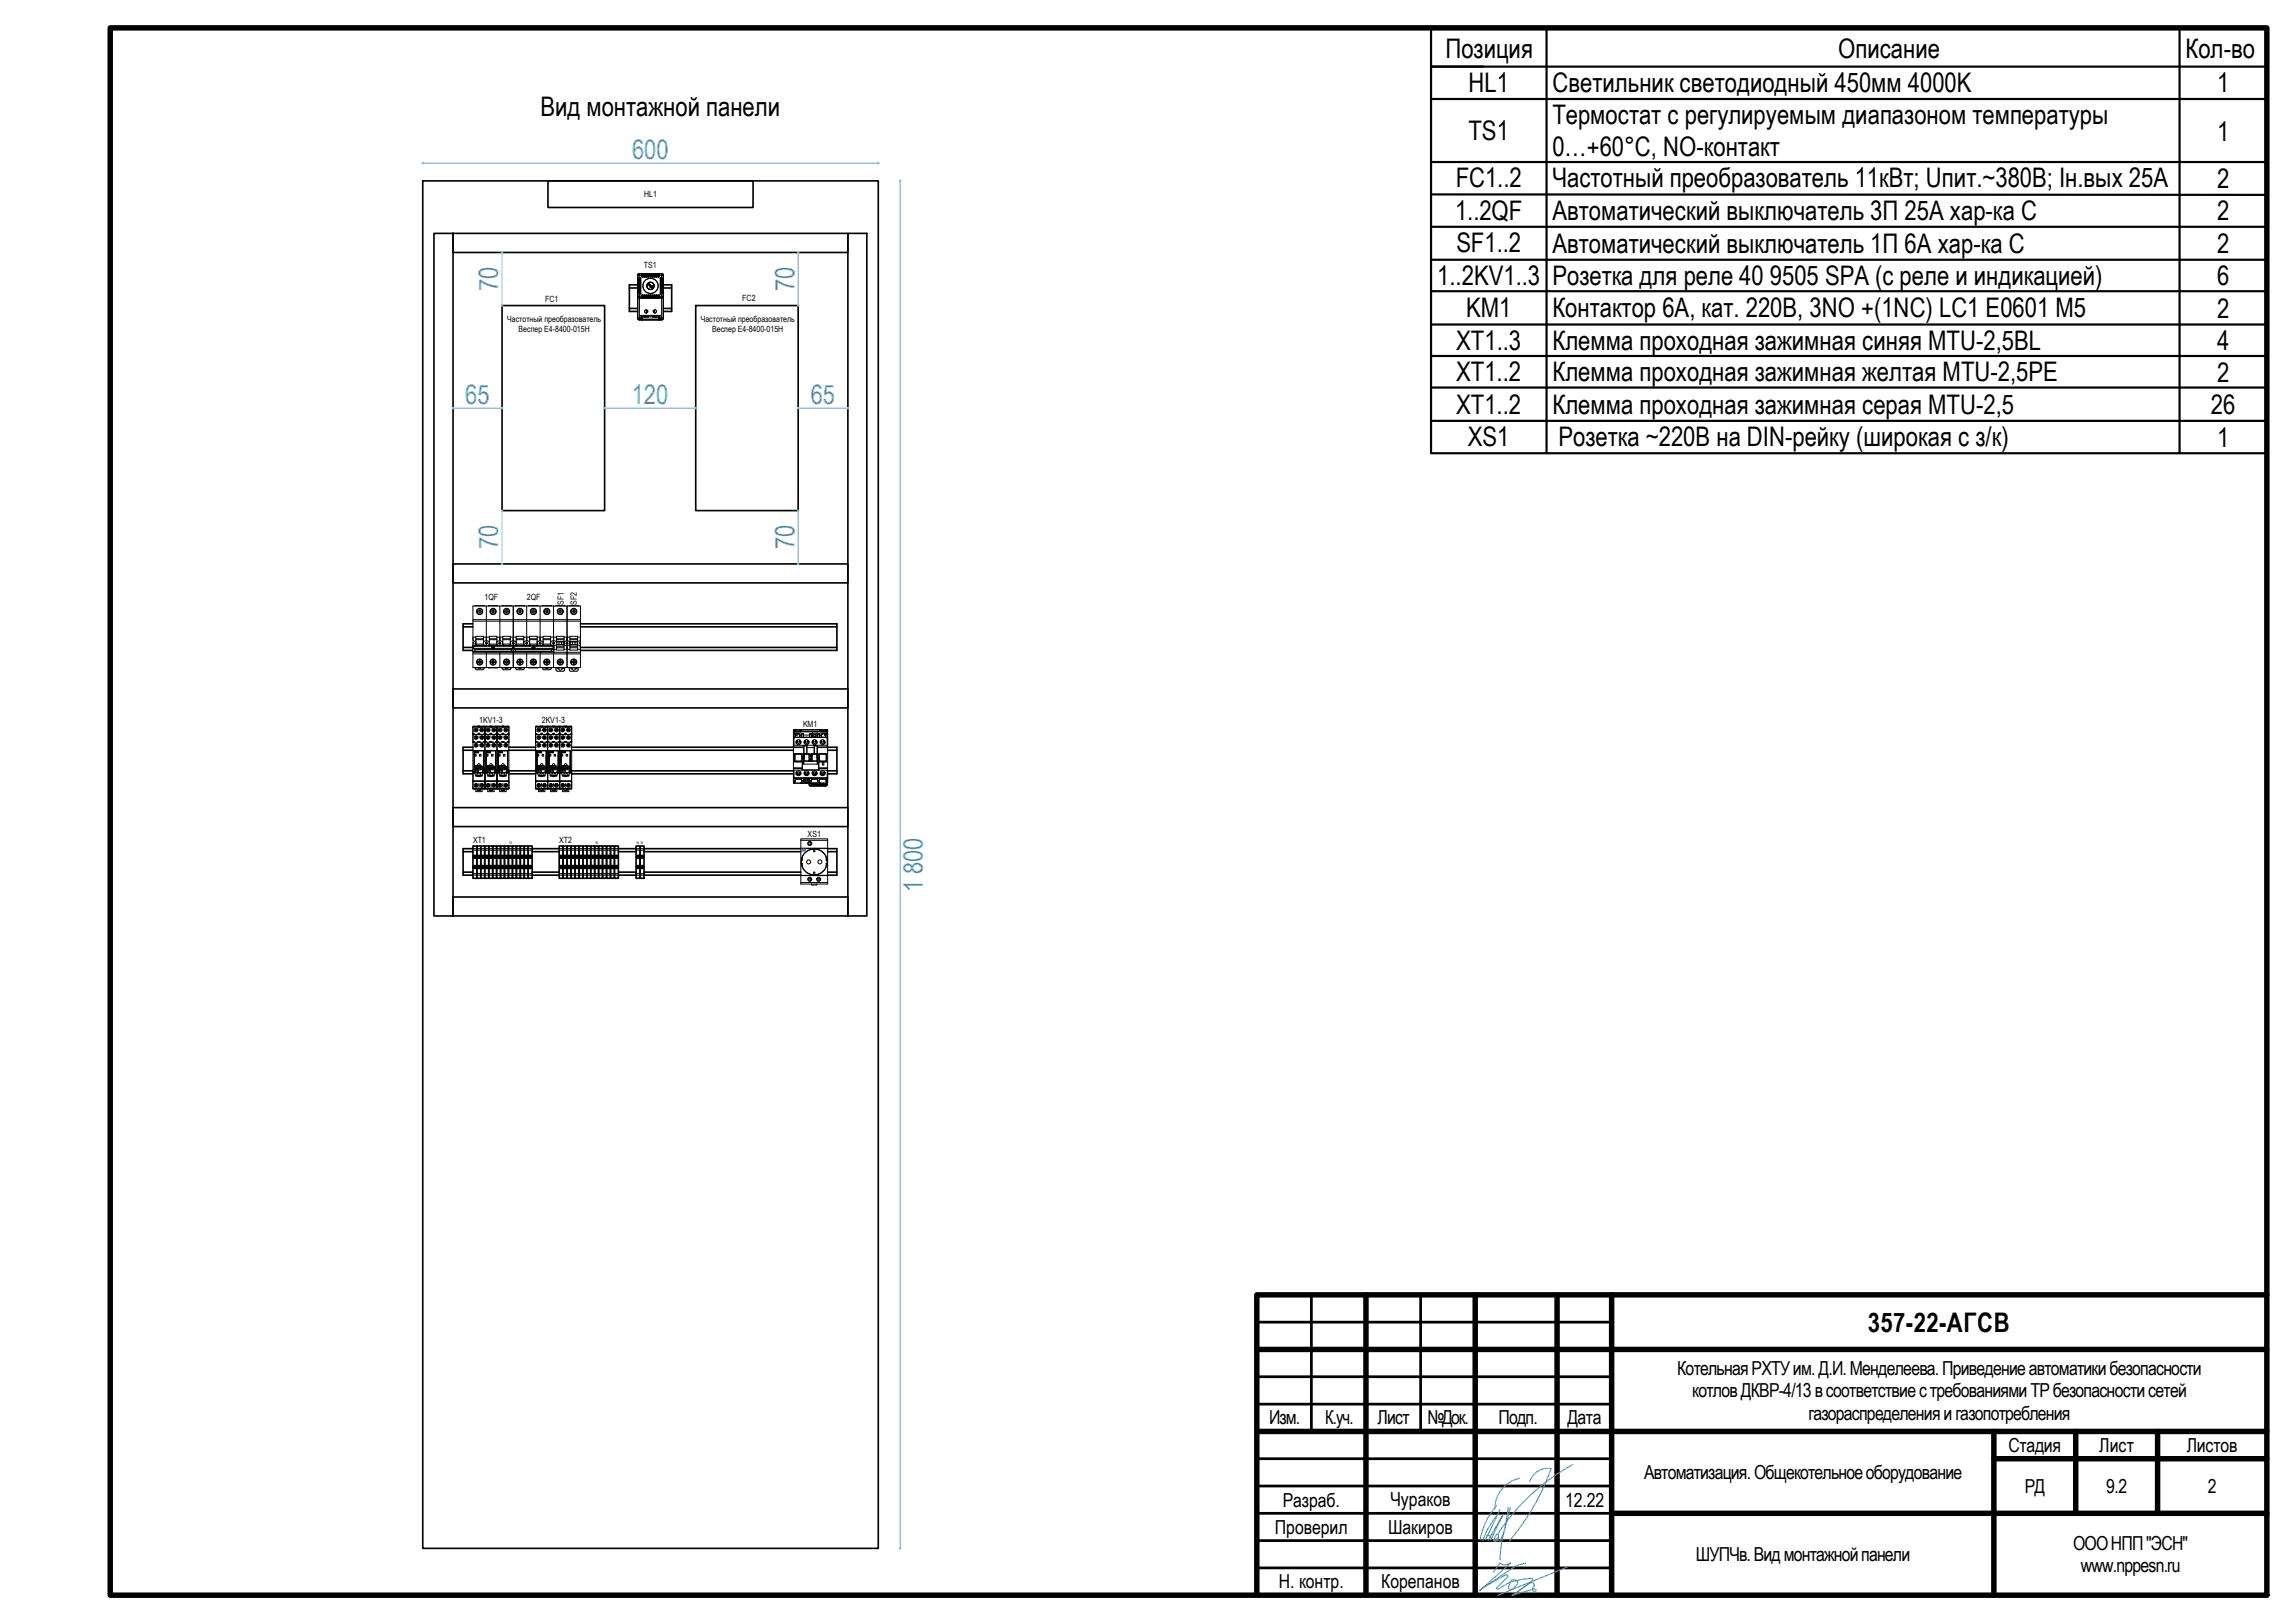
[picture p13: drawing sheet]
<svg xmlns="http://www.w3.org/2000/svg" width="420mm" height="297mm" viewBox="0 0 420 297" stroke-linecap="round" stroke-linejoin="round" font-family="sans-serif">
<defs><g id="words">
<g font-size="4.9">
<text x="264.6" y="10.6">Позиция</text>
<text x="336.5" y="10.6">Описание</text>
<text x="400.1" y="10.6">Кол-во</text>
<text x="268.9" y="16.8">HL1</text>
<text x="284.2" y="16.8">Светильник светодиодный 450мм 4000K</text>
<text x="405.9" y="16.9">1</text>
<text x="98.9" y="21.2">Вид монтажной панели</text>
<text x="284.2" y="22.8">Термостат с регулируемым диапазоном температуры</text>
<text x="268.8" y="25.6">TS1</text>
<text x="284.2" y="28.5">0…+60°C, NO-контакт</text>
<text x="405.9" y="25.7">1</text>
<text x="266.5" y="34.3">FC1..2</text>
<text x="284.2" y="34.3">Частотный преобразователь 11кВт; Uпит.~380B; Iн.вых 25А</text>
<text x="405.9" y="34.4">2</text>
<text x="266.4" y="40.2">1..2QF</text>
<text x="284.2" y="40.2">Автоматический выключатель 3П 25А хар-ка C</text>
<text x="405.9" y="40.3">2</text>
<text x="266.6" y="46.2">SF1..2</text>
<text x="284.2" y="46.2">Автоматический выключатель 1П 6А хар-ка C</text>
<text x="405.9" y="46.3">2</text>
<text x="263.1" y="52.2">1..2KV1..3</text>
<text x="284.2" y="52.2">Розетка для реле 40 9505 SPA (с реле и индикацией)</text>
<text x="405.9" y="52.2">6</text>
<text x="268.4" y="58.1">KM1</text>
<text x="284.2" y="58.1">Контактор 6А, кат. 220В, 3NO +(1NС) LC1 E0601 M5</text>
<text x="405.9" y="58.2">2</text>
<text x="266.6" y="64">XT1..3</text>
<text x="284.2" y="64">Клемма проходная зажимная cиняя MTU-2,5BL</text>
<text x="405.9" y="64.1">4</text>
<text x="266.6" y="69.8">XT1..2</text>
<text x="284.2" y="69.8">Клемма проходная зажимная желтая MTU-2,5PE</text>
<text x="405.9" y="69.9">2</text>
<text x="266.6" y="75.7">XT1..2</text>
<text x="284.2" y="75.7">Клемма проходная зажимная cерая MTU-2,5</text>
<text x="404.8" y="75.8">26</text>
<text x="268.7" y="81.6">XS1</text>
<text x="285.3" y="81.6">Розетка ~220В на DIN-рейку (широкая с з/к)</text>
<text x="405.9" y="81.7">1</text>
<text x="342" y="243.7">357-22-АГСВ</text>
</g>
<g font-size="4.9" fill="#55f">
<text x="115.7" y="29.2">600</text>
<text x="91.2" y="53.3" transform="rotate(-90 91.2 53.3)">70</text>
<text x="145.4" y="53.3" transform="rotate(-90 145.4 53.3)">70</text>
<text x="85.2" y="74">65</text>
<text x="115.7" y="74">120</text>
<text x="148.5" y="74">65</text>
<text x="91.2" y="100.5" transform="rotate(-90 91.2 100.5)">70</text>
<text x="145.4" y="100.5" transform="rotate(-90 145.4 100.5)">70</text>
<text x="169" y="163.2" transform="rotate(-90 169 163.2)">1 800</text>
</g>
<g font-size="3.5">
<text x="307.1" y="251.6">КотельнаяРХТУим.Д.И.Менделеева.Приведениеавтоматикибезопасности</text>
<text x="309.8" y="255.7">котловДКВР-4/13всоответствиестребованиямиТРбезопасностисетей</text>
<text x="232.4" y="260.7">Изм.</text>
<text x="242.6" y="260.7">К.уч.</text>
<text x="252.2" y="260.7">Лист</text>
<text x="261.4" y="260.7">№Док.</text>
<text x="274.4" y="260.7">Подп.</text>
<text x="287" y="260.7">Дата</text>
<text x="331.1" y="259.8">газораспределенияигазопотребления</text>
<text x="367.7" y="265.7">Стадия</text>
<text x="384.3" y="265.7">Лист</text>
<text x="400.3" y="265.7">Листов</text>
<text x="234.8" y="275.8">Разраб.</text>
<text x="254.6" y="275.7">Чураков</text>
<text x="286.5" y="275.8">12.22</text>
<text x="301" y="270.7">Автоматизация.Общекотельноеоборудование</text>
<text x="370.7" y="273.2">РД</text>
<text x="385.6" y="273.2">9.2</text>
<text x="404.2" y="273.2">2</text>
<text x="233.4" y="280.7">Проверил</text>
<text x="254.1" y="280.7">Шакиров</text>
<text x="310.5" y="285.7">ШУПЧв.Видмонтажнойпанели</text>
<text x="379.5" y="283.6">ОООНПП&quot;ЭСН&quot;</text>
<text x="380.9" y="287.8">www.nppesn.ru</text>
<text x="234.1" y="290.6">Н. контр.</text>
<text x="252.9" y="290.6">Корепанов</text>
</g>
<g font-size="1.6">
<text x="117.9" y="36.1">HL1</text>
<text x="117.9" y="49.1">TS1</text>
<text x="92.8" y="59">Частотный преобразователь</text>
<text x="99.8" y="55.2">FC1</text>
<text x="128.3" y="59">Частотный преобразователь</text>
<text x="135.9" y="55.1">FC2</text>
<text x="94.9" y="60.8">Веспер E4-8400-015Н</text>
<text x="130.4" y="60.8">Веспер E4-8400-015Н</text>
<text x="88.7" y="109.9">1QF</text>
<text x="96.5" y="109.9">2QF</text>
<text x="103.2" y="110.7" transform="rotate(-90 103.2 110.7)">SF1</text>
<text x="105.6" y="110.7" transform="rotate(-90 105.6 110.7)">SF2</text>
<text x="87.7" y="132.4">1KV1-3</text>
<text x="99.2" y="132.4">2KV1-3</text>
<text x="147" y="133">KM1</text>
<text x="86.6" y="154.4">XT1</text>
<text x="102.4" y="154.4">XT2</text>
<text x="147.9" y="153.1">XS1</text>
</g>
<g font-size=".7">
<text x="93.1" y="154.5">10</text>
<text x="108.9" y="154.5">10</text>
<text x="116.6" y="154.5">N N</text>
</g>
<g font-size=".3">
<text x="86.6" y="134">21</text>
<text x="86.6" y="135.5">24</text>
<text x="86.6" y="136.9">22</text>
<text x="86.7" y="136.1">7</text>
<text x="86.7" y="134.7">5</text>
<text x="86.7" y="133.3">6</text>
<text x="87.6" y="134.1">M</text>
<text x="87.6" y="136.7">C</text>
<text x="87.6" y="135.1">O</text>
<text x="87.6" y="133.4">C</text>
<text x="87.6" y="133.8">O</text>
<text x="87.6" y="136.3">N</text>
<text x="87.6" y="134.8">N</text>
<text x="88.5" y="136.9">12</text>
<text x="88.5" y="135.5">14</text>
<text x="88.6" y="134">11</text>
<text x="88.6" y="134.7">4</text>
<text x="88.6" y="133.3">3</text>
<text x="88.6" y="136.1">2</text>
<text x="88.8" y="134">21</text>
<text x="88.8" y="136.9">22</text>
<text x="88.8" y="135.5">24</text>
<text x="88.9" y="136.1">7</text>
<text x="88.9" y="134.7">5</text>
<text x="88.9" y="133.3">6</text>
<text x="89.8" y="134.1">M</text>
<text x="89.8" y="133.8">O</text>
<text x="89.8" y="136.7">C</text>
<text x="89.8" y="136.3">N</text>
<text x="89.8" y="134.8">N</text>
<text x="89.8" y="135.1">O</text>
<text x="89.8" y="133.4">C</text>
<text x="90.7" y="136.9">12</text>
<text x="90.7" y="135.5">14</text>
<text x="90.8" y="134">11</text>
<text x="90.8" y="136.1">2</text>
<text x="90.8" y="134.7">4</text>
<text x="90.8" y="133.3">3</text>
<text x="91" y="134">21</text>
<text x="91" y="136.9">22</text>
<text x="91" y="135.5">24</text>
<text x="91.1" y="136.1">7</text>
<text x="91.1" y="134.7">5</text>
<text x="91.1" y="133.3">6</text>
<text x="92" y="134.1">M</text>
<text x="92" y="135.1">O</text>
<text x="92" y="133.8">O</text>
<text x="92" y="136.7">C</text>
<text x="92" y="136.3">N</text>
<text x="92" y="134.8">N</text>
<text x="92" y="133.4">C</text>
<text x="92.9" y="136.9">12</text>
<text x="92.9" y="135.5">14</text>
<text x="92.9" y="134">11</text>
<text x="93" y="136.1">2</text>
<text x="93" y="134.7">4</text>
<text x="93" y="133.3">3</text>
<text x="98.1" y="135.5">24</text>
<text x="98.1" y="134">21</text>
<text x="98.1" y="136.9">22</text>
<text x="98.2" y="136.1">7</text>
<text x="98.2" y="134.7">5</text>
<text x="98.2" y="133.3">6</text>
<text x="99.1" y="134.1">M</text>
<text x="99.1" y="136.7">C</text>
<text x="99.1" y="135.1">O</text>
<text x="99.1" y="133.4">C</text>
<text x="99.1" y="133.8">O</text>
<text x="99.1" y="136.3">N</text>
<text x="99.1" y="134.8">N</text>
<text x="100" y="135.5">14</text>
<text x="100" y="136.9">12</text>
<text x="100" y="134">11</text>
<text x="100" y="134.7">4</text>
<text x="100.1" y="136.1">2</text>
<text x="100.1" y="133.3">3</text>
<text x="100.3" y="135.5">24</text>
<text x="100.3" y="134">21</text>
<text x="100.3" y="136.9">22</text>
<text x="100.4" y="136.1">7</text>
<text x="100.4" y="134.7">5</text>
<text x="100.4" y="133.3">6</text>
<text x="101.3" y="134.1">M</text>
<text x="101.3" y="136.7">C</text>
<text x="101.3" y="135.1">O</text>
<text x="101.3" y="133.4">C</text>
<text x="101.3" y="133.8">O</text>
<text x="101.3" y="136.3">N</text>
<text x="101.3" y="134.8">N</text>
<text x="102.2" y="136.9">12</text>
<text x="102.2" y="135.5">14</text>
<text x="102.2" y="134">11</text>
<text x="102.2" y="134.7">4</text>
<text x="102.2" y="133.3">3</text>
<text x="102.3" y="136.1">2</text>
<text x="102.5" y="134">21</text>
<text x="102.5" y="136.9">22</text>
<text x="102.5" y="135.5">24</text>
<text x="102.6" y="136.1">7</text>
<text x="102.6" y="134.7">5</text>
<text x="102.6" y="133.3">6</text>
<text x="103.5" y="134.1">M</text>
<text x="103.5" y="133.8">O</text>
<text x="103.5" y="136.7">C</text>
<text x="103.5" y="136.3">N</text>
<text x="103.5" y="134.8">N</text>
<text x="103.5" y="135.1">O</text>
<text x="103.5" y="133.4">C</text>
<text x="104.4" y="136.9">12</text>
<text x="104.4" y="135.5">14</text>
<text x="104.4" y="134">11</text>
<text x="104.4" y="136.1">2</text>
<text x="104.4" y="134.7">4</text>
<text x="104.4" y="133.3">3</text>
<text x="86.7" y="143.3">8</text>
<text x="88.6" y="143.3">1</text>
<text x="88.9" y="143.3">8</text>
<text x="90.8" y="143.3">1</text>
<text x="91.1" y="143.3">8</text>
<text x="93" y="143.3">1</text>
<text x="98.2" y="143.3">8</text>
<text x="100.1" y="143.3">1</text>
<text x="100.4" y="143.3">8</text>
<text x="102.3" y="143.3">1</text>
<text x="102.6" y="143.3">8</text>
<text x="104.5" y="143.3">1</text>
<text x="86.6" y="144.2">A2</text>
<text x="87.4" y="144.1">COIL</text>
<text x="88.5" y="144.1">A1 A2</text>
<text x="89.6" y="144.1">COIL</text>
<text x="90.6" y="144.1">A1 A2</text>
<text x="91.8" y="144.1">COIL</text>
<text x="92.8" y="144.1">A1</text>
<text x="98.1" y="144.2">A2</text>
<text x="98.9" y="144.1">COIL</text>
<text x="99.9" y="144.1">A1 A2</text>
<text x="101.1" y="144.1">COIL</text>
<text x="102.1" y="144.1">A1 A2</text>
<text x="103.3" y="144.1">COIL</text>
<text x="104.3" y="144.1">A1</text>
</g>
</g></defs>
<g fill="none" stroke="#000" stroke-width="1">
<path d="M20.2 5.1h394.8v286.9h-394.8zM250.1 237v55M270.1 237v55M285.1 237v55M295.1 237v55M415 237h-184.9v55M230.1 247h184.9M230.1 262h184.9M295.1 277h119.9M365 262v30M365 267h50M380 262v15"/>
<path d="M395 262v15"/>
</g>
<path d="M240.1 237v25M260.1 237v25M230.1 242h65M230.1 252h65M230.1 257h65M230.1 267h65M230.1 277h65M230.1 272h65M230.1 287h65M230.1 282h65" fill="none" stroke="#000" stroke-width=".5"/>
<g fill="none" stroke="#3dad99" stroke-width=".2">
<path d="M274 275.5a13 13 0 0 0-3 6.4M274.2 277.2a15 15 0 0 0-2.7 4.8M274.6 276.3l-2.7 5.6M275.6 279.6a21.6 21.6 0 0 0-1 5.9M276.1 275.9l-.5 3.7M276.5 275.8l-.9 3.8M278.2 270.6a5.6 5.6 0 0 0-4.5 5.5M280.1 271.1a3.5 3.5 0 0 1 3.9-2.3 42.7 42.7 0 0 1-7.7 13.2M288 268a38.6 38.6 0 0 0-13.8 12.8M271.9 290.3l3.9-2.1 .2 .1v.3l-2 2.1 .3 .1 2.2-1.3-.3 .8a.44 .44 0 0 0 .1 .4 .44 .44 0 0 0 .4 .2l.7-.5a.88 .88 0 0 0 .3-1.1 .87 .87 0 0 0-1 0l.1 .2 1.9-.5 1.4-.1h.5v.3l-3.7 2.8M272.2 281a.66 .66 0 0 1 .7 .7M272.9 281.9l2.3-4.7-2.8 4.8"/>
<path d="M274 280.8h.2a.99 .99 0 0 1-.5 1.3 1.01 1.01 0 0 1 .3-1.3zM274.1 281.6l-.4 .4h-.3l.2-.4M274.3 281l-.1 1.1M275.3 280.4l-.7 1.7M277 292l3.2-2.3a.46 .46 0 0 1 .5 0 .46 .46 0 0 1 .2 .6l-.3 .4a.36 .36 0 0 0 .1 .5 .36 .36 0 0 0 .5-.1l-.1-.2-.3-.1-4 1.2M279.3 286.2l-.1-.1a5.2 5.2 0 0 0-2.2 .9l-5.5 3.6-.6 .5 5.7-5.1a1.59 1.59 0 0 1-2 .1l-1.2 1.6M287 286.8l-12.8 5.2"/>
</g>
<g fill="#a80f02">
<path d="M146.7 155.5h.1v.3h-.1z"/>
<path d="M146.7 155.4l.1 .1z"/>
</g>
<g fill="#a80f02">
<path d="M146.8 155.5h.3l-.2 .1 .2 .2h-.3z" fill-rule="evenodd"/>
<path d="M147.1 155.4l.1 .1 .3-.1-.1 .2 .1 .2-.2-.2-.2 .2z" fill-rule="evenodd"/>
</g>
<path d="M146.9 155.4h.2v.1h-.2z" fill="#7f7f7f"/>
<g fill="none" stroke="#000" stroke-width=".3">
<path d="M77.4 33.1h83.4v250.3h-83.4zM100.3 33.1h37.6v4.9h-37.6zM79.4 42.7h3.5v124.9h-3.5zM82.9 42.7h72.3v3.5h-72.3zM91.9 55.9h18.8v37.6h-18.8zM115.2 52.7h1.5M115.2 56.5h1.5M116.7 52.1h-1.5v4.9h1.5M121.5 52.1h1.5v4.9h-1.5M121.5 52.7h1.5M121.5 56.5h1.5M127.4 55.9h18.7v37.6h-18.7z"/>
<path d="M155.2 42.7h3.5v124.9h-3.5zM82.9 103.2h72.3v3.5h-72.3zM84.8 118.5h1.7M84.8 114.7h1.8M86.6 114.2h-1.8v4.8h1.7M106.3 114.2h46.9v4.8h-46.9M106.3 114.7h46.9M106.3 118.5h46.9M82.9 126.1h72.3v3.5h-72.3zM84.8 137.3h1.8M86.6 136.8h-1.8v4.8h1.7M93.2 136.8h4.9"/>
<path d="M93.2 137.3h4.9M104.7 136.8h40.6M104.7 137.3h40.6M151.5 136.8h1.7v4.8h-1.7M151.5 137.3h1.7M82.9 147.8h72.3v3.5h-72.3zM84.8 141.1h1.7M84.8 159.6h1.7M84.8 155.9h1.8M86.6 154.8h.7v5.9h-.7zM86.6 155.3h-1.8v4.9h1.7M86.8 156.6l.3 .4"/>
<path d="M86.8 158.5l.3 .4M87.1 156.6l-.3 .4M87.1 158.5l-.3 .4M87.3 154.8h.7v5.9h-.7zM87.5 156.6l.4 .4M87.5 158.5l.4 .4M87.9 156.6l-.4 .4M87.9 158.5l-.4 .4M88 154.8h.7v5.9h-.7zM88.2 156.6l.4 .4M88.2 158.5l.4 .4M88.6 156.6l-.4 .4"/>
<path d="M88.6 158.5l-.4 .4M88.7 154.8h.8v5.9h-.8zM88.9 156.6l.4 .4M88.9 158.5l.4 .4M89.3 156.6l-.4 .4M89.3 158.5l-.4 .4M89.5 154.8h.7v5.9h-.7zM89.7 156.6l.3 .4M89.7 158.5l.3 .4M90 156.6l-.3 .4M90 158.5l-.3 .4M90.2 154.8h.7v5.9h-.7z"/>
<path d="M90.4 156.6l.4 .4M90.4 158.5l.4 .4M90.8 156.6l-.4 .4M90.8 158.5l-.4 .4M90.9 154.8h.7v5.9h-.7zM91.1 156.6l.4 .4M91.1 158.5l.4 .4M91.5 156.6l-.4 .4M91.5 158.5l-.4 .4M91.6 154.8h.8v5.9h-.8zM91.8 156.6l.4 .4M91.8 158.5l.4 .4"/>
<path d="M92.2 156.6l-.4 .4M92.2 158.5l-.4 .4M92.4 154.8h.7v5.9h-.7zM92.5 156.6l.4 .4M92.5 158.5l.4 .4M92.9 156.6l-.4 .4M92.9 158.5l-.4 .4M93.1 154.8h.7v5.9h-.7zM93.1 141.6h5M93.2 141.1h4.9M93.3 156.6l.3 .4M93.3 158.5l.3 .4"/>
<path d="M93.6 156.6l-.3 .4M93.6 158.5l-.3 .4M93.8 154.8h.7v5.9h-.7zM94 156.6l.3 .4M94 158.5l.3 .4M94.3 156.6l-.3 .4M94.3 158.5l-.3 .4M94.5 154.8h.8v5.9h-.8zM94.7 156.6l.4 .4M94.7 158.5l.4 .4M95.1 156.6l-.4 .4M95.1 158.5l-.4 .4"/>
<path d="M95.3 154.8h.7v5.9h-.7zM95.4 156.6l.4 .4M95.4 158.5l.4 .4M95.8 156.6l-.4 .4M95.8 158.5l-.4 .4M96 154.8h.7v5.9h-.7zM96.1 156.6l.4 .4M96.1 158.5l.4 .4M96.5 156.6l-.4 .4M96.5 158.5l-.4 .4M96.7 154.8h.7v5.9h-.7zM96.9 156.6l.3 .4"/>
<path d="M96.9 158.5l.3 .4M97.2 156.6l-.3 .4M97.2 158.5l-.3 .4M97.4 155.3h5M97.4 155.9h5M97.4 159.6h5M102.4 154.8h.7v5.9h-.7zM102.5 156.6l.4 .4M102.5 158.5l.4 .4M102.9 156.6l-.4 .4M102.9 158.5l-.4 .4M103.1 154.8h.7v5.9h-.7z"/>
<path d="M103.3 156.6l.3 .4M103.3 158.5l.3 .4M103.6 156.6l-.3 .4M103.6 158.5l-.3 .4M103.8 154.8h.7v5.9h-.7zM104 156.6l.4 .4M104 158.5l.4 .4M104.4 156.6l-.4 .4M104.4 158.5l-.4 .4M104.5 154.8h.8v5.9h-.8zM104.7 141.6h40.6M104.7 141.1h40.6"/>
<path d="M104.7 156.6l.4 .4M104.7 158.5l.4 .4M105.1 156.6l-.4 .4M105.1 158.5l-.4 .4M105.3 154.8h.7v5.9h-.7zM105.4 156.6l.4 .4M105.4 158.5l.4 .4M105.8 156.6l-.4 .4M105.8 158.5l-.4 .4M106 154.8h.7v5.9h-.7zM106.2 156.6l.3 .4M106.2 158.5l.3 .4"/>
<path d="M106.5 156.6l-.3 .4M106.5 158.5l-.3 .4M106.7 154.8h.7v5.9h-.7zM106.9 156.6l.4 .4M106.9 158.5l.4 .4M107.3 156.6l-.4 .4M107.3 158.5l-.4 .4M107.4 154.8h.8v5.9h-.8zM107.6 156.6l.4 .4M107.6 158.5l.4 .4M108 156.6l-.4 .4M108 158.5l-.4 .4"/>
<path d="M108.2 154.8h.7v5.9h-.7zM108.3 156.6l.4 .4M108.3 158.5l.4 .4M108.7 156.6l-.4 .4M108.7 158.5l-.4 .4M108.9 154.8h.7v5.9h-.7zM109 156.6l.4 .4M109 158.5l.4 .4M109.4 156.6l-.4 .4M109.4 158.5l-.4 .4M109.6 154.8h.7v5.9h-.7zM109.8 156.6l.3 .4"/>
<path d="M109.8 158.5l.3 .4M110.1 156.6l-.3 .4M110.1 158.5l-.3 .4M110.3 154.8h.8v5.9h-.8zM110.5 156.6l.4 .4M110.5 158.5l.4 .4M110.9 156.6l-.4 .4M110.9 158.5l-.4 .4M111.1 154.8h.7v5.9h-.7zM111.2 156.6l.4 .4M111.2 158.5l.4 .4M111.6 156.6l-.4 .4"/>
<path d="M111.6 158.5l-.4 .4M111.8 154.8h.7v5.9h-.7zM111.9 156.6l.4 .4M111.9 158.5l.4 .4M112.3 156.6l-.4 .4M112.3 158.5l-.4 .4M112.5 154.8h.7v5.9h-.7zM112.7 156.6l.3 .4M112.7 158.5l.3 .4M113 156.6l-.3 .4M113 158.5l-.3 .4M113.2 155.3h3.2"/>
<path d="M113.2 155.9h3.2M113.2 159.6h3.2M116.4 154.8h.8v5.9h-.8zM116.6 156.6l.4 .4M116.6 158.5l.4 .4M117 156.6l-.4 .4M117 158.5l-.4 .4M117.2 154.8h.7v5.9h-.7zM117.4 156.6l.3 .4M117.4 158.5l.3 .4M117.7 156.6l-.3 .4M117.7 158.5l-.3 .4"/>
<path d="M117.9 155.3h28.7M117.9 155.9h28.7M117.9 159.6h28.7M151.5 141.1h1.7M151.5 159.6h1.7M151.5 155.3h1.7v4.9h-1.7M151.5 155.9h1.7M82.9 164.2h72.3v3.4h-72.3zM97.4 160.2h5M113.2 160.2h3.2M117.9 160.2h28.7"/>
<circle cx="86.9" cy="156.8" r=".27"/>
<circle cx="86.9" cy="158.7" r=".27"/>
<circle cx="87.7" cy="156.8" r=".27"/>
<circle cx="87.7" cy="158.7" r=".27"/>
<circle cx="88.4" cy="156.8" r=".27"/>
<circle cx="88.4" cy="158.7" r=".26"/>
<circle cx="89.1" cy="156.8" r=".27"/>
<circle cx="89.1" cy="158.7" r=".26"/>
<circle cx="89.8" cy="156.8" r=".26"/>
<circle cx="89.8" cy="158.7" r=".26"/>
<circle cx="90.6" cy="156.8" r=".26"/>
<circle cx="90.6" cy="158.7" r=".26"/>
<circle cx="91.3" cy="158.7" r=".27"/>
<circle cx="91.3" cy="156.8" r=".27"/>
<circle cx="92" cy="156.8" r=".27"/>
<circle cx="92" cy="158.7" r=".27"/>
<circle cx="92.7" cy="156.8" r=".27"/>
<circle cx="92.7" cy="158.7" r=".27"/>
<circle cx="93.4" cy="156.8" r=".27"/>
<circle cx="93.5" cy="158.7" r=".26"/>
<circle cx="94.2" cy="156.8" r=".26"/>
<circle cx="94.2" cy="158.7" r=".26"/>
<circle cx="94.9" cy="156.8" r=".26"/>
<circle cx="94.9" cy="158.7" r=".26"/>
<circle cx="95.6" cy="156.8" r=".26"/>
<circle cx="95.6" cy="158.7" r=".26"/>
<circle cx="96.3" cy="156.8" r=".27"/>
<circle cx="96.3" cy="158.7" r=".27"/>
<circle cx="97.1" cy="156.8" r=".27"/>
<circle cx="97.1" cy="158.7" r=".27"/>
<circle cx="102.7" cy="156.8" r=".26"/>
<circle cx="102.7" cy="158.7" r=".26"/>
<circle cx="103.5" cy="156.8" r=".27"/>
<circle cx="103.5" cy="158.7" r=".27"/>
<circle cx="104.2" cy="156.8" r=".27"/>
<circle cx="104.2" cy="158.7" r=".27"/>
<circle cx="104.9" cy="156.8" r=".27"/>
<circle cx="104.9" cy="158.7" r=".27"/>
<circle cx="105.6" cy="156.8" r=".27"/>
<circle cx="105.6" cy="158.7" r=".26"/>
<circle cx="106.3" cy="158.7" r=".26"/>
<circle cx="106.3" cy="156.8" r=".26"/>
<circle cx="107.1" cy="156.8" r=".26"/>
<circle cx="107.1" cy="158.7" r=".26"/>
<circle cx="107.8" cy="156.8" r=".26"/>
<circle cx="107.8" cy="158.7" r=".26"/>
<circle cx="108.5" cy="158.7" r=".27"/>
<circle cx="108.5" cy="156.8" r=".27"/>
<circle cx="109.2" cy="158.7" r=".27"/>
<circle cx="109.2" cy="156.8" r=".27"/>
<circle cx="110" cy="156.8" r=".27"/>
<circle cx="110" cy="158.7" r=".26"/>
<circle cx="110.7" cy="156.8" r=".27"/>
<circle cx="110.7" cy="158.7" r=".26"/>
<circle cx="111.4" cy="156.8" r=".26"/>
<circle cx="111.4" cy="158.7" r=".26"/>
<circle cx="112.1" cy="156.8" r=".26"/>
<circle cx="112.1" cy="158.7" r=".26"/>
<circle cx="112.9" cy="156.8" r=".27"/>
<circle cx="112.9" cy="158.7" r=".27"/>
<circle cx="116.8" cy="156.8" r=".27"/>
<circle cx="116.8" cy="158.7" r=".26"/>
<circle cx="117.5" cy="156.8" r=".26"/>
<circle cx="117.5" cy="158.7" r=".26"/>
</g>
<g fill="none" stroke="#000" stroke-width=".18">
<path d="M116.7 50.4h.1M116.7 58.3l.3 .2h4.2M116.7 50.3v8M116.7 58.3l.2 .2h.2M116.8 51.1h.3M116.8 51.1h.1M116.8 53.7h.4M116.8 53.3l.3 .1M116.8 53.7h.1M116.8 53.3v.1M116.8 50.9v.2M116.8 51.3v.2"/>
<path d="M116.8 51.7v.1M116.8 52.1v.1M116.8 52.4v.2M116.8 52.8v.2M116.8 53.2v.1M116.8 53.6v.1M116.8 52.2h.1M116.8 52.2h.3M116.8 53h.3M116.8 52.6h.4M116.8 52.6h.1M116.8 53h.1"/>
<path d="M116.8 51.5h.1M116.8 51.5h.4M116.8 51.8v.1M116.8 51.8h.3M116.8 58.2l-.1 .1M116.8 58.2l.3 .3M116.8 54.3l.1 .2h.2M116.8 58.2h.5M116.8 54.3l.3 .2M116.8 51.5v.1M116.8 53.7v4.5M116.8 53.4h.3"/>
<path d="M116.8 53.1h.3M116.8 51.3h.1M116.8 54.2v.1M116.8 54.2l.3 .3M116.8 53.7l.3 .1M116.8 51.5h.3M116.8 52.6h.3M116.8 52.2l.3 .1M116.8 51.6h.3M116.8 52.4h.3M116.8 52.8h.3M116.8 51.3h.3"/>
<path d="M116.8 51.1v.2M116.8 51.9v.1M116.8 52.2v.2M116.8 52.6v.2M116.8 51.6v.1M116.8 52.8h.1M116.8 50.9h.3M116.8 53.5v.1M116.8 52v.1M116.8 52.4h.1M116.8 51.9h.3M116.8 50.4v.5"/>
<path d="M116.8 53.1v.1M116.8 53v.1M116.8 53.4v.1M116.8 50.9h.1M117.1 54.5h4M117.1 54.5v4M117.1 54.6h4M117.1 52.9h.2M117.1 50.9v.2M117.1 53.2v.1M117.1 54.6h.1M117.1 51.3l.1 .2"/>
<path d="M117.1 58.5h.2M117.1 53.3h.1M117.1 53.7h.1M117.1 52.8v.1h.1M117.1 53.6v.1M117.1 53.5v.2M117.1 51.1v.2M117.1 51.5h.1M117.1 51.5v.1M117.1 51.9h.1M117.1 52h.1M117.1 51.9v.1"/>
<path d="M117.1 52.3h.1M117.1 52.4h.2v.2M117.1 52.3v.1M117.1 52.6h.1M117.1 52.8h.1M117.1 52.6v.2M117.1 53.5h-.3M117.1 50.1h-.2l-.2 .3M117.1 51.3h-.3M117.1 53.1l.2 .1M117.1 53v.1M117.1 54.5h.1"/>
<path d="M117.1 53.5h.1M117.1 53.4v.1M117.1 50.1l-.3 .3M117.1 52h-.3M117.1 53.8h.1M117.1 50.1h.4M117.1 53.8v.7M117.1 53.1l-.3 .1M117.1 50.1v.8M117.1 54.5h.4M117.1 50.9h-.3M117.1 53.1v.1"/>
<path d="M117.1 53.2h.1M117.1 51.7v.1M117.1 52.2l.1 .1M117.1 52.1v.1M117.1 52.4v.2M117.1 51.8l.1 .1M117.2 52.6h.1M117.2 51.5h.1M117.2 51.6l-.4 .1M117.2 52.4h-.4M117.2 53.7v.1M117.2 52.8l.1 .1"/>
<path d="M117.2 53.5l.1 .1M117.2 52.8h-.4M117.2 51.3h.1M117.2 50.9l.1 .1M117.2 52l.1 .1M117.2 52l-.4 .1M117.2 53.5l-.4 .1M117.2 51v.1M117.2 51.6v.3M117.2 51h.1M117.2 51.1h-.1M117.2 52.8v.2"/>
<path d="M117.2 51.6l.1 .1M117.2 50.9l.1 .2M117.2 51.3h-.1M117.2 51.6h-.1M117.2 53.4h-.1M117.2 52.9v.1M117.2 52h.1M117.2 53h-.1M117.2 50.9h-.1M117.2 53.5h.1M117.2 51.3v.2M117.3 52.9v.1"/>
<path d="M117.3 52.9h-.1M117.3 51.8l-.1 .1M117.3 53.7h.1M117.3 51.1h.1M117.3 51.1h-.1M117.3 53.7l-.1 .1M117.3 53.2l-.1 .2M117.3 52.6h-.1M117.3 52.2l-.1 .1M117.3 51.3h.1M117.3 51.7h.1M117.3 52.2h.1"/>
<path d="M117.3 52.1h.1M117.3 51.3l-.1 .2M117.3 53.3l-.1 .1M117.3 52.9l-.1 .1M117.3 52.2h-.1M117.3 51.7v.1M117.3 52.1v.1M117.3 53.6v.1M117.3 53.7h-.1M117.3 51.4l-.1 .1M117.3 53.6h.1M117.3 52.6h.1"/>
<path d="M117.3 53.2h.1M117.3 51.8h.1M117.3 58.2v.3M117.3 58.5h.1M117.3 58.2h.1M117.3 57.7h3.6v.5M117.3 57.7v.5M117.3 57.7l.2 .2M117.3 57.7l.2 .1M117.4 58.4l-.1 .1M117.4 58.2v.2M117.4 58.4h.1"/>
<path d="M117.5 54.1v.4M117.5 54.2v.3M117.5 57.9l-.1 .3M117.5 50.6h.1M117.5 54.1v.1h-.7M117.5 57.9v.1M117.5 50.4h-.7M117.5 50.4v.2M117.5 50.1v.3M117.5 54.1h.2zM117.5 54.2h.2M117.5 50.1h.2"/>
<path d="M117.5 57.8h3.2M117.5 58.4h.1M117.5 57.8v.1M117.5 58.4l-.1 .1M117.5 57.8l.1 .2M117.5 50.1v.5M117.5 50.1h.1M117.5 54v.1M117.5 58h.1M117.5 58v.4M117.5 54h.1M117.6 58.4l-.2 .1"/>
<path d="M117.6 58.4h.1M117.6 58.4h3M117.6 54l.1 .1M117.6 54h-.1M117.6 58h-.1M117.6 50.6h.1M117.6 54h.1M117.6 50.6h-.1M117.6 58h.1M117.6 58v.4M117.7 50.4l-.2 .2M117.7 50.1v.3"/>
<path d="M117.7 50.1h.1M117.7 54.1v.4M117.7 54.5h.1M117.7 50.6h-.1M117.7 54.2v.3M117.7 54.1v.1M117.7 54.2h.1M117.7 50.6h.1M117.7 50.4h.1M117.7 50.4v.2M117.8 54.1v.4M117.8 50.6h.1"/>
<path d="M117.8 50.1v.3M117.8 54.2v.3M117.8 54.1v.1M117.8 50.4v.2M117.9 54.2h.2M117.9 57.9h.8v.2h-.8zM117.9 50.1l-.1 .3M117.9 50.1h-.1M117.9 50.1h.1M117.9 50.4h.1M117.9 54l-.1 .1M117.9 54h.1"/>
<path d="M118 50.4l-.1 .2M118 54l.1 .1M118 50.6h.1M118 50.6h-.1M118 54h.1M118 50.1l.1 .3M118 50.1h.1M118.1 54.5h.1M118.1 50.1v.3M118.1 50.6h-.1M118.1 54.2v.3M118.1 54.1v.4"/>
<path d="M118.1 50.6h.1M118.1 50.1h.1M118.1 54.1h-.3M118.1 54.1h.1M118.1 50.4h.1M118.1 50.4v.2M118.1 54.1v.1M118.1 54.2h.1M118.2 50.6h.1M118.2 54.1v.4M118.2 54.2v.3M118.2 50.1v.3"/>
<path d="M118.2 50.4v.2M118.2 54.1v.1M118.2 54.2h.2M118.3 50.1h.1M118.3 50.4h.1M118.3 50.1l-.1 .3M118.3 50.1h-.1M118.3 50.6h.1M118.3 54l-.1 .1M118.3 54h.1M118.3 54.1h.1M118.3 54.1h-.1"/>
<path d="M118.4 50.4l-.1 .2M118.4 54l.1 .1M118.4 57l-.1 .1 .1 .2M118.4 57l-.1 .1v.2M118.4 56.9l-.1-.2 .1 .2M118.4 57h.2M118.4 56.9h.2M118.4 57h.1M118.4 54h-.1M118.4 54l-.1 .1M118.4 50.1l.1 .3M118.4 50.1h.1"/>
<path d="M118.4 52.4h.1M118.5 54.5h.1M118.5 54.1v.4M118.5 50.1v.3M118.5 54.2v.3M118.5 50.6h-.2M118.5 50.6h-.1M118.5 50.1h.1M118.5 50.6h.1M118.5 50.4h.1M118.5 50.4v.2M118.5 54.1v.1"/>
<path d="M118.5 54.2h.1M118.6 56.9h-.2M118.6 54.1v.4M118.6 50.6h.1M118.6 54.2v.3M118.6 50.1v.3M118.6 50.4v.2M118.6 54.1v.1M118.6 54.2h.2M118.6 50.1h.2M118.6 50.4h.2l-.1 .2M118.6 50.1h.1"/>
<path d="M118.7 50.6h.1M118.7 54l-.1 .1M118.7 54h.1M118.8 54v.1M118.8 50.1v.5M118.8 50.1h.1M118.8 54h.1M118.8 54h-.1M118.8 54.5h.2M118.8 50.6h.1M118.8 54l-.2 .1M118.8 50.1v.3"/>
<path d="M118.8 50.1h.2M118.8 54.2v.3M118.8 54.1v.4M118.8 50.4h.2M118.8 50.4v.2M118.8 54.1v.1M118.8 54.2h.2M119 54.2v.3M119 52.4l.1 .1M119 50.6h.1M119 54.1v.4M119 50.4v.2"/>
<path d="M119 54.1v.1M119 52.3l-.4-.3 .1-.1 .6 .4-.5-.4-.2 .1 .5 .5v.1l.4 .1-.1-.4h-.1l.1-.1 .1 .5-.5-.1 .1-.1M119 52.3l.1 .2v.1l.4 .1-.1-.4h-.1l-.6-.5-.1 .2 .4 .4M119 52.3v.1M119 50.1v.3M119 54.2h.2M119 50.5l.1 .1M119 50.1h.2M119 50.4h.2M119 50.1h.1M119.1 54l-.1 .1M119.1 54h.1"/>
<path d="M119.1 50.6h.1M119.1 54l.1 .1M119.2 50.1v.3M119.2 50.1h.1M119.2 50.5l-.1 .1M119.2 50.4v.2M119.2 54.1h.1M119.2 54.1v.4M119.2 50.6h-.1M119.2 54.5h.1M119.2 50.6h.1M119.2 54.2v.3"/>
<path d="M119.2 50.4h.1M119.2 54.1v.1M119.2 54.2h.1M119.3 54.1v.4M119.3 50.6h.1M119.3 50.1v.3M119.3 54.2v.3M119.3 50.6h.2M119.3 50.4v.2M119.3 54.1v.1M119.4 54.2h.2M119.4 54l.2 .1"/>
<path d="M119.4 50.1l-.1 .3M119.4 50.1h-.1M119.4 50.1h.1M119.4 54h.1M119.4 54l-.1 .1M119.5 57.9h.8v.2h-.8zM119.5 54l.1 .1M119.5 54h.1M119.5 50.6h.1M119.5 50.4h-.1l.1 .2M119.5 50.1l.1 .3M119.5 50.1h.1"/>
<path d="M119.6 50.6h-.1M119.6 50.1v.3M119.6 54.1v.4M119.6 54.5h.1M119.6 54.2v.3M119.6 54.1h.1M119.6 50.6h.1M119.6 50.1h.1M119.6 50.4h.1M119.6 50.4v.2M119.6 54.1v.1M119.6 54.2h.1"/>
<path d="M119.6 57h.2zM119.6 56.9h.2M119.7 50.6h.1M119.7 54.1v.4M119.7 52.2h.1M119.7 50.1v.3M119.7 54.2v.3M119.7 50.6h.2M119.7 54.1h.1M119.7 50.4v.2M119.7 54.1v.1M119.7 54.2h.2"/>
<path d="M119.7 52.2a.66 .66 0 0 0-.7-.5 .66 .66 0 0 0-.6 .7M119.7 52.2a.66 .66 0 0 1-.5 .8 .66 .66 0 0 1-.8-.6M119.8 50.1h.1M119.8 50.4h.1M119.8 54l.1 .1M119.8 50.1l-.1 .3M119.8 50.1h-.1M119.8 57l.1 .2-.1 .1M119.8 56.9l.1-.2-.1 .2M119.8 57l.1 .1v.2M119.8 54l-.1 .1M119.8 57h.1"/>
<path d="M119.8 54h.1M119.8 50.4l.1 .2M119.9 54.1h.1M119.9 54h.1M119.9 54l.1 .1M119.9 50.6h.1M119.9 50.1l.1 .3M119.9 50.1h.1M120 54.5h.1M120 50.1v.3M120 54.2v.3M120 50.1h.1"/>
<path d="M120 54.1v.4M120 50.6h.1M120 50.6h-.1M120 50.4h.1M120 50.4v.2M120 54.1v.1M120 54.2h.1M120.1 50.6h.1M120.1 54.1h.1M120.1 54.1v.4M120.1 50.1v.3M120.1 54.2v.3"/>
<path d="M120.1 50.4v.2M120.1 54.1v.1M120.1 54.2h.2M120.2 50.1l-.1 .3M120.2 50.1h-.1M120.2 50.1h.1M120.2 50.4h.1M120.2 50.6h.1M120.2 54l-.1 .1M120.2 54h.1M120.2 50.4l.1 .2M120.3 54v.1"/>
<path d="M120.3 50.6h-.1M120.3 54h-.1M120.3 50.1v.3M120.3 50.1h.1M120.3 54.2v.3M120.3 54.1h.1M120.3 54.1v.4M120.3 54.5h.2M120.3 50.6h.1M120.3 54.1h-.2M120.3 50.1h.2M120.3 50.4v.2"/>
<path d="M120.3 50.4h.2M120.3 54.1v.1M120.3 54.2h.2M120.5 54.1v.4M120.5 54.2v.3M120.5 50.6h.1M120.5 50.4v.2M120.5 54.1v.1M120.5 50.1v.3M120.5 54.1h.2zM120.5 54.2h.2M120.5 50.1h.2"/>
<path d="M120.5 50.1v.5M120.5 50.1h.1M120.5 50.4l.2 .2M120.6 54l-.1 .1M120.6 58h.1M120.6 54h.1M120.6 50.6h.1M120.6 58v.4M120.6 58.4h.1M120.6 58.4l.2 .1M120.6 54l.1 .1M120.6 58l.1 .4"/>
<path d="M120.7 57.8v.1M120.7 57.8l.2-.1-.2 .2M120.7 58.4l.1 .1M120.7 58.4h.1M120.7 57.8l-.1 .2M120.7 50.1v.5M120.7 50.1h.1M120.7 54.5h.4M120.7 50.1v.3M120.7 54.1v.4M120.7 50.6h-.1M120.7 54.1h.1"/>
<path d="M120.7 50.1h.4M120.7 50.6h.1M120.7 57.9v.3M120.7 54.2v.3M120.7 57.9l-.1 .1M120.7 50.4h.7M120.7 50.4v.2M120.7 54.1v.1h.7M120.7 58.2v.2M120.7 58.4l.2 .1M120.9 58.2h.5M120.9 58.2v.3"/>
<path d="M120.9 58.5h.2M120.9 58.5h-.1M120.9 58.2h-.2M120.9 51.1h.1M120.9 52.6h.1M120.9 52.9l.1 .1M120.9 53.3l.1 .1M120.9 52.2h.1M120.9 53.7h.1M120.9 53.2h.1M120.9 51.3h.1M120.9 51.4l.1 .1"/>
<path d="M120.9 51.8l.1 .1M120.9 53.6h.1M120.9 51.8h.1M120.9 52.1h.1M120.9 51.7h.1M120.9 51l.1 .1M120.9 52.2l.1 .1M120.9 53.7l.1 .1M120.9 51.3l.1 .2M120.9 51.7v.1M120.9 52.1v.1M120.9 53.2l.1 .2"/>
<path d="M120.9 53.6v.1M120.9 52.9v.1M120.9 52.9h.1M120.9 52.9h.2M121 51.1h.1M121 50.9h.1M121 53.5h.1M121 51.3h.1M121 52.4h.1M121 51.5h.1M121 52.8h.1M121 53.4h.1"/>
<path d="M121 53.1h.1M121 52.6h.1M121 52.2v.1M121 50.9l-.1 .1M121 52l-.1 .1M121 52.8l-.1 .1M121 52.9v.1M121 52.9h.1M121 53.5l-.1 .1M121 51.3h-.1M121 51.6h.1M121 53.7v.1"/>
<path d="M121 53h.1M121 52h.1M121 52v.1M121 51.3v.2M121 51.6v.3M121 50.9l-.1 .2M121 51.6l-.1 .1M121 52.4l-.1 .2M121 52.8v.2M121 53.1l-.1 .1M121 51.9h.1M121 52.3h.1"/>
<path d="M121 53.8h.1M121 52.8h.4M121 51.6v.1M121 52.4h.4M121 53.2l.1 .1M121 53.2h.1M121 51.7v.1M121 52.1v.1M121 52.4v.2M121 51.7h.4M121 52.1h.4M121.1 53.1l-.1 .1"/>
<path d="M121.1 50.9h.3M121.1 53.5l.3 .1M121.1 51.3h.3M121.1 53.1l.3 .1M121.1 53.1h.3M121.1 54.5h.1M121.1 50.1l.3 .3M121.1 52.6h.3M121.1 51.5h.3M121.1 53.4h.3M121.1 52.4h.3M121.1 51.6h.3"/>
<path d="M121.1 53.5h.3M121.1 53h.3M121.1 51.1h.3M121.1 52h.3M121.1 50.1v1.3l-.1 .1M121.1 50.9h-.1M121.1 51.1h-.1M121.1 51.3h-.1M121.1 51.5v.1M121.1 51.5h-.1M121.1 51.6h-.1M121.1 51.9v.1"/>
<path d="M121.1 52.3v.1M121.1 52.4h-.1M121.1 52.6v.9M121.1 52.6h-.1M121.1 53h-.1M121.1 53.1h-.1M121.1 53.4h-.1M121.1 53.8v4.7M121.1 53.5v.2M121.1 53.3h.1M121.1 53.7h.1M121.1 54.5v.1"/>
<path d="M121.1 53.6v.1M121.1 58.5h.1M121.2 50.1h-4.2l-.3 .2M121.2 50.1h-.1M121.2 50.1h.1M121.2 50.1l.3 .3M121.2 50.1l.3 .2M121.4 51.1v.2M121.4 53v.1M121.4 50.9h.1M121.4 53.5v.1M121.4 53.7v4.5"/>
<path d="M121.4 51.3h.1M121.4 52.4h.1M121.4 53.1v.1M121.4 52.8h.1M121.4 51.5v.1M121.4 52.2v.2M121.4 52.6v.2M121.4 53.4v.1M121.4 54.2v.1M121.4 52.2l-.3 .1M121.4 54.2l-.3 .3M121.4 52.8h-.4"/>
<path d="M121.4 53.7l-.3 .1M121.4 51.9h-.3M121.4 51.6v.1M121.4 51.9v.1M121.4 52v.1M121.4 50.4v.5M121.4 58.2l.1 .1M121.4 58.2l-.3 .3M121.4 54.3l-.3 .3M121.4 54.3l-.3 .2M121.4 51.8v.1M121.4 51.8h-.5"/>
<path d="M121.4 53.3v.1M121.4 53.3l-.3 .1M121.4 51.5h-.4M121.4 52.6h.1M121.4 51.5h.1M121.4 52.6h-.4M121.4 52.2h.1M121.4 52.2h-.4M121.4 50.9v.2M121.4 51.3v.2M121.4 51.7v.1M121.4 52.1v.1"/>
<path d="M121.4 52.4v.2M121.4 52.8v.2M121.4 53.2v.1M121.4 53.6v.1M121.4 53.7h.1M121.4 53.7h-.4M121.4 51.1h.1M121.4 53h.1M121.4 51.1h-.3M121.4 53h-.3M121.5 50.4h-.1M121.5 58.3l-.3 .2"/>
<path d="M121.5 50.3v8M86.6 118.1v-7.2h19.7v11.3h-19.7v-3M86.6 119.4h19.7M86.6 119.7h19.7M86.7 118.4h-.2l.1 .2 .4 .3M86.7 118.4l.2 .3h6.8l.2-.3M86.7 118.3h7.2M86.8 118.8h7M87 110.9h1.7M87 118.9v.3M87 119.2h6.6M87 118.9h6.6"/>
<path d="M87 119.2l-.2 .1M87.1 118.1v-1.6h1.4v1.6M87.1 118.1h.1M87.1 117.4h.1M87.1 117.1h1.4M87.1 118.1h-.2M87.1 116.6h-.5a.53 .53 0 0 0 .5 .8M87.1 116.9h1.4M87.2 118.1v-.2h1.3v.2M87.3 111.8h.4v-.2h.2v.2h.4M87.3 112h.4v.2h.2v-.2h.4M88.5 118.1h.1"/>
<path d="M88.5 117.4h.1M88.5 117.4a.52 .52 0 0 0 .5-.2 .52 .52 0 0 0 0-.6 .53 .53 0 0 0 .6 .8M88.5 118.1h.2M88.5 116.6h1.1M89 110.9v7.2M89 119.3v2.9M89.4 118.1h.2v-1.6h1.4v1.6M89.4 110.9h1.7M89.6 117.4h.1M89.6 117.1h1.4M89.6 116.9h1.4M89.8 111.8h.4v-.2h.1v.2h.5"/>
<path d="M89.8 112h.4v.2h.1v-.2h.5M90.1 118.4a.23 .23 0 0 1 .3-.1 .23 .23 0 0 1 .1 .3h-.4zM90.1 118.5h.4M90.1 118.5l.1 .1M90.1 118.5l.1 .1 .3-.1M90.2 118.4l-.1 .1M90.4 118.4l.1 .1M90.5 118.5l-.1 .1M90.9 117.9h-1.3v.2M91 117.4h.1M91 116.6h1M91 117.4v.7h.2"/>
<path d="M91.5 110.9v7.2M91.5 119.3v2.9M91.8 118.1h.2v-1.6h1.4v1.6M91.9 110.9h1.7M92 117.4h.1M92 117.4a.51 .51 0 0 1-.5-.8 .53 .53 0 0 1-.5 .8M92 117.1h1.4M92 116.9h1.4M92.1 118.1v-.2h1.3v.2M92.2 111.8h.5v-.2h.1v.2h.4M92.2 112h.5v.2h.1v-.2h.4M93.4 117.4h.1"/>
<path d="M93.4 116.6h1.1M93.4 117.4v.7h.3M93.4 117.4a.52 .52 0 0 0 .5-.2 .52 .52 0 0 0 .1-.6 .51 .51 0 0 0 0 .6 .51 .51 0 0 0 .5 .2M93.6 118.9v.3M93.6 119.2l.3 .1M93.8 118.8l-.2 .1M93.9 119.3h-7.3l-.1-1.2h14.9v1.1l-.1 .1M93.9 118.4h.2M93.9 118.2h-7.2v.2M93.9 118.1l.1 1.2h7.3M93.9 118.4l.4 .5M94 110.9v7.2"/>
<path d="M94 119.2v3M94 117.6h.1M94.1 118.1v1.1l-.2 .1M94.1 118.4l-.3 .4M94.1 118.4l.2 .3h6.7l.3-.3M94.1 118.3h7.2M94.1 118.2h7.2v.2M94.2 118.8h7M94.3 118.9v.3M94.3 119.2l-.1 .1M94.3 119.2h6.7M94.3 118.9h6.7"/>
<path d="M94.5 116.9h1.4M94.5 117.1h1.4M94.5 117.4h.1M94.5 118.1h.1M94.5 118.1h-.2M94.7 112h.4v.2h.2v-.2h.4M94.7 111.8h.4v-.2h.2v.2h.4M95.9 118.1v-.2h-1.4v.2M95.9 116.6h1.1M95.9 117.4h.1M95.9 118.1h.1M95.9 118.1v-1.6h-1.4v1.6"/>
<path d="M95.9 118.1h.2M96 110.9h-1.7M96.4 110.9v7.2M96.4 119.3v2.9M96.8 110.9h1.7M97 116.9h1.4M97 117.1h1.4M97 117.4h.1M97 118.1h-.3M97 118.1h.1M97 117.4a.52 .52 0 0 1-.5-.2 .52 .52 0 0 1-.1-.6 .53 .53 0 0 1-.5 .8M97.2 112h.4v.2h.1v-.2h.4"/>
<path d="M97.2 111.8h.4v-.2h.1v.2h.4M97.5 118.4a.21 .21 0 0 1 .3-.1 .21 .21 0 0 1 0 .3h-.3zM97.5 118.5l.1 .1 .2-.1M97.5 118.5h.3M97.5 118.5l.1 .1M97.6 118.4l-.2 .1M97.8 118.4l.1 .1M97.8 118.5v.1M98.3 118.1v-.2h-1.3v.2M98.4 116.6h1M98.4 118.1v-1.6h-1.4v1.6M98.4 117.4h.1"/>
<path d="M98.4 118.1h.1M98.4 118.1h.2M98.4 117.4a.52 .52 0 0 0 .5-.2 .52 .52 0 0 0 0-.6 .53 .53 0 0 0 .5 .8M98.9 110.9v7.2M98.9 119.3v2.9M99.2 118.1h.2v-1.6h1.4v1.6M99.3 110.9h1.7M99.4 117.4h.1M99.4 116.9h1.4M99.4 117.1h1.4M99.6 112h.4v.2h.2v-.2h.4M99.6 111.8h.4v-.2h.2v.2h.4"/>
<path d="M100.8 117.9h-1.3v.2M100.8 117.4h.1M100.8 118.1h.1M100.8 118.1h.2M100.8 117.4a.52 .52 0 0 0 .5-.2 .52 .52 0 0 0 0-.6 .52 .52 0 0 0 .1 .6 .52 .52 0 0 0 .5 .2M101 118.9v.3M101 119.2l.3 .1M101.2 118.8l-.2 .1M101.3 118.4l.1 .1-.2 .3M101.3 110.9v11.3M101.7 110.9h1.7M101.9 117.4h.1"/>
<path d="M101.9 118.1h.1M101.9 118.1a.52 .52 0 0 0-.5 .2 .52 .52 0 0 0-.1 .5h.6M101.9 118.4h1.4M101.9 118.6h1.4M101.9 116.5h1.4v2.5h-1.4zM101.9 117.1h1.4M101.9 116.9h1.4M101.9 116.6h-1.1M101.9 117.4h1.3v.6h-1.3zM101.9 117.9h1.3M101.9 117.5h.9M102.1 112h.4v.2h.2v-.2h.4"/>
<path d="M102.1 111.8h.4v-.2h.2v.2h.4M102.3 117.5v.4M102.8 117.5h.4M102.8 117.5v.4M103.3 117.4h.1M103.3 118.1h.1M103.3 117.4v.7M103.3 118.1a.52 .52 0 0 1 .5 .2 .52 .52 0 0 1 0 .5 .52 .52 0 0 1 0-.5 .52 .52 0 0 1 .5-.2M103.8 110.9v11.3M104.2 110.9h1.7M104.3 118.4h1.4M104.3 118.1h.1"/>
<path d="M104.3 117.4h.1M104.3 117.4a.52 .52 0 0 1-.5-.2 .52 .52 0 0 1 0-.6 .52 .52 0 0 1 0 .6 .52 .52 0 0 1-.5 .2M104.3 118.8h-1M104.3 118.6h1.4M104.3 116.5h1.4v2.5h-1.4zM104.3 117.1h1.4M104.3 116.9h1.4M104.3 116.6h-1M104.4 117.4h1.3v.6h-1.3zM104.4 117.9h1.3M104.4 117.5h.9M104.5 112h.5v.2h.1v-.2h.4"/>
<path d="M104.5 111.8h.5v-.2h.1v.2h.4M104.8 117.5v.4M105.3 117.5h.4M105.3 117.5v.4M105.7 118.1h.1M105.7 117.4h.1M105.7 118.1a.52 .52 0 0 1 .5 .2 .52 .52 0 0 1 .1 .5h-.6M105.7 116.6h.6a.52 .52 0 0 1-.1 .6 .52 .52 0 0 1-.5 .2M106.2 117.8h.1M106.3 113.7h-19.7M106.3 113.4h-19.7M86.6 137.3h6.6"/>
<path d="M86.6 135.8l.2-.1 .1 .1M86.6 134.4l.2-.1 .1 .1M86.8 137.4v4M86.8 137.4l.1 4h1.6v-4M86.8 132.9l.1 .1M86.9 133h.5M87 122.2h1.7M87 138.1h.2v.3h-.2zM87 137.8v-.3h.6v.3M87 137.8h.6M87 122.2v.2l.3 .2 1.2-.1 .1-.3M87 134.8h.3v.3h-.3z"/>
<path d="M87 136.3h.3v.2h-.3zM87 133.4h.3v.3h-.3zM87 137.7v.1M87 137.5v.2M87 137.7h.6M87 133.5h.3v.2h-.3zM87 136.2h.3v.3h-.3zM87.3 121.1h.4v-.2h.2v.2h.4M87.3 121.2h.4v.3h.2v-.3h.4M87.5 139.9v.2M87.5 132.9l-.1 .1M87.6 132.9h.2l-.1 .2z"/>
<path d="M87.6 132.9v.1l-1 .1M87.6 134.3h.2l-.1 .2zM87.6 134.3l-.2 .1M87.6 137.7v.1M87.6 137.5v.2M87.6 122.3l.3 .1 .1-.1M87.6 134.4l-1 .1v1.4l1-.1M87.7 135.8l1.1 .1M87.7 134.4l1.1 .1M87.8 139.8h-.2M87.8 138.1h.2v.3h-.2zM87.8 134.3h.1"/>
<path d="M87.8 135.7h.1M87.8 135.7l-.1 .2-.1-.2M87.8 135.7h-.3l-.1 .1M87.9 139.8v.3M87.9 132.9v.1M87.9 135.7v.1M87.9 134.3v.1M87.9 133h.6M88.1 136.3h.2v.2h-.2zM88.1 134.8h.2v.3h-.2zM88.1 133.4h.2v.3h-.2zM88.1 133.5h.2v.2h-.2z"/>
<path d="M88.1 136.2h.2v.3h-.2zM88.5 137.4h-1.7M88.6 132.9l-.1 .1M88.6 137.4v4M88.8 133h-2.2v11.4h2M88.8 134.5v1.4M88.8 133v11.4M88.8 133h2.2M89 132.9l.1 .1M89 137.4v4M89 137.4h1.7M89 137.4h.1"/>
<path d="M89.1 133h.6M89.1 137.4h-.1M89.1 134.4l-.1-.1h-.4l-.1 .1M89.1 135.8l-.1-.1h-.4l-.1 .1M89.2 138.1h.1v.3h-.1zM89.2 137.8v-.3h.6v.3M89.2 137.8h.6M89.2 133.5h.3v.2h-.3zM89.2 136.2h.3v.3h-.3zM89.2 134.8h.3v.3h-.3zM89.2 133.4h.3v.3h-.3zM89.2 137.7v.1"/>
<path d="M89.2 137.7h.6M89.2 137.5v.2M89.4 122.2h1.7M89.7 139.9v.2M89.7 132.9l-.1 .1M89.8 132.9v.1h-2.1M89.8 134.3l-.2 .1M89.8 137.7v.1M89.8 137.5v.2M89.8 135.7l.1 .2M89.8 121.1h.4v-.2h.1v.2h.5M89.8 121.2h.4v.3h.1v-.3h.5"/>
<path d="M89.8 135.8l-1 .1M89.8 134.4l-1 .1M89.9 133.1l-.1-.2h.2l-.1 .2M89.9 134.5l-.1-.2h.2l-.1 .2M89.9 135.8l1.1 .1M89.9 134.4l1.1 .1M90 139.8h-.2M90 138.1h.2v.3h-.2zM90 134.3l.1 .1M90 135.7l.1 .1M90 135.7h-.3l-.1 .1M90 135.7l-.1 .2"/>
<path d="M90.1 139.8v.3M90.1 132.9v.1M90.1 133h.6M90.3 133.4h.2v.3h-.2zM90.3 136.3h.2v.2h-.2zM90.3 134.8h.2v.3h-.2zM90.3 133.5h.2v.2h-.2zM90.3 136.2h.2v.3h-.2zM90.7 135.8l.1-.1h.4l.1 .1M90.7 134.4l.1-.1h.4l.1 .1M90.7 137.4h.1M90.7 137.4v4"/>
<path d="M90.8 132.9l-.1 .1M90.8 137.4v4M91 133h2.2v11.4h-.2l-.1-.1M91 134.5v1.4M91 133v11.4M91.2 137.4v4M91.2 132.9l.1 .1M91.2 137.4h1.7M91.2 137.4h.1M91.3 133h.6M91.3 137.4h-.1M91.4 137.8v-.3h.6v.3"/>
<path d="M91.4 137.8h.6M91.4 138.1h.1v.3h-.1zM91.4 137.7h.6M91.4 137.5v.2M91.4 137.7v.1M91.4 134.8h.3v.3h-.3zM91.4 133.5h.3v.2h-.3zM91.4 136.2h.3v.3h-.3zM91.4 136.3h.3v.2h-.3zM91.4 133.4h.3v.3h-.3zM91.9 139.9v.2M91.9 122.2h1.7"/>
<path d="M91.9 132.9l-.1 .1M92 137.7v.1M92 137.5v.2M92 134.3l-.2 .1M92 135.7l.1 .2M92 132.9v.1l-1 .1-1.1-.1M92 135.8l-1 .1M92 134.4l-1 .1M92.1 134.5l-.1-.2h.2l-.1 .2M92.1 133.1l-.1-.2h.2l-.1 .2M92.1 133l1.1 .1M92.1 135.8l1.1 .1"/>
<path d="M92.1 134.4l1.1 .1M92.2 139.8h-.2M92.2 138.1h.2v.3h-.2zM92.2 134.3l.1 .1M92.2 135.7l.1 .1M92.2 135.7l-.1 .2M92.2 135.7h-.3l-.1 .1M92.2 121.1h.5v-.2h.1v.2h.4M92.2 121.2h.5v.3h.1v-.3h.4M92.2 132.9l.1 .1M92.3 139.8v.3M92.3 133h.6"/>
<path d="M92.4 136.2h.3v.3h-.3zM92.4 134.8h.3v.3h-.3zM92.4 133.5h.3v.2h-.3zM92.5 133.4h.2v.3h-.2zM92.5 122.3l.3 .1 .2-.1M92.9 137.4h.1M92.9 137.4v4M93 137.4v4M93 132.9l-.1 .1M93.2 135.8l-.2-.1-.1 .1M93.2 134.4l-.2-.1-.1 .1M93.5 122.2v.2l-.3 .2-1.1-.1-.2-.3"/>
<path d="M94.3 122.2h1.7M94.7 121.2h.4v.3h.2v-.3h.4M94.7 121.1h.4v-.2h.2v.2h.4M95 122.3l.3 .1 .1-.1M96 122.2v.2l-.3 .2-1.2-.1-.1-.3M96.8 122.2h1.7M97.2 121.2h.4v.3h.1v-.3h.4M97.2 121.1h.4v-.2h.1v.2h.4M98.1 135.8l.2-.1 .1 .1M98.1 134.4l.2-.1 .1 .1M98.3 137.4v4M98.3 132.9l.1 .1"/>
<path d="M98.4 137.4l-.1 4h1.7v-4M98.4 133h.5M98.5 137.8v-.3h.6v.3M98.5 137.8h.6M98.5 138.1h.1v.3h-.1zM98.5 134.8h.3v.3h-.3zM98.5 136.3h.3v.2h-.3zM98.5 133.4h.3v.3h-.3zM98.5 137.5v.2M98.5 137.7h.5M98.5 137.7v.1M98.5 133.5h.3v.2h-.3z"/>
<path d="M98.5 136.2h.3v.3h-.3zM99 139.9v.2M99 132.9l-.1 .1M99 132.9h.3l-.1 .2zM99 132.9l.1 .1-1 .1M99 134.3l-.1 .1M99 134.3h.3l-.1 .2zM99 137.7l.1 .1M99 137.5v.2M99.1 134.4l-1 .1v1.4l1-.1M99.2 135.8l1.1 .1M99.2 134.4l1.1 .1"/>
<path d="M99.3 122.2h1.7M99.3 139.8h-.3M99.3 138.1h.2v.3h-.2zM99.3 134.3l.1 .1M99.3 135.7l.1 .1M99.3 135.7l-.1 .2-.2-.2M99.3 135.7h-.3l-.1 .1M99.3 139.8v.3M99.3 132.9l.1 .1M99.4 133h.6M99.5 133.5h.3v.2h-.3zM99.5 136.2h.3v.3h-.3z"/>
<path d="M99.5 134.8h.3v.3h-.3zM99.5 133.4h.3v.3h-.3zM99.5 136.3h.3v.2h-.3zM99.6 121.2h.4v.3h.2v-.3h.4M99.6 121.1h.4v-.2h.2v.2h.4M99.9 122.3l.3 .1 .1-.1M100 135.8v-.1h.5l.1 .1M100 137.4h.1M100 137.4v4M100 137.4h-1.7M100 132.9v.1M100.3 133h-2.2v11.4h1.9"/>
<path d="M100.3 134.5v1.4M100.3 133h2.2M100.3 133v11.4M100.5 137.4v4M100.5 132.9l.1 .1M100.5 137.4h1.7M100.5 137.4h.1M100.5 133h.6M100.6 137.4h-.1M100.6 134.4l-.3-.1h-.3v.1M100.6 138.1h.2v.3h-.2zM100.7 137.8v-.3h.6v.3"/>
<path d="M100.7 137.8h.6M100.7 134.8h.3v.3h-.3zM100.7 136.3h.3v.2h-.3zM100.7 133.4h.3v.3h-.3zM100.7 133.5h.3v.2h-.3zM100.7 136.2h.3v.3h-.3zM100.7 137.7h.6M100.7 137.5v.2M100.7 137.7v.1M100.9 122.2l-.1 .3-1.2 .1-.2-.2-.1-.2M101.2 139.9v.2M101.2 132.9l-.1 .1"/>
<path d="M101.2 134.3l-.1 .1M101.2 134.3h.3l-.1 .2zM101.2 132.9h.3l-.1 .2zM101.2 132.9l.1 .1h-2.1M101.3 137.7v.1M101.3 137.5v.2M101.3 135.8l-1 .1M101.3 134.4l-1 .1M101.4 135.8l1.1 .1M101.4 134.4l1.1 .1M101.4 139.8h-.2M101.5 138.1h.2v.3h-.2z"/>
<path d="M101.5 134.3l.1 .1M101.5 135.7l.1 .1M101.5 135.7l-.1 .2-.2-.2M101.5 135.7h-.3l-.1 .1M101.5 139.8v.3M101.5 132.9l.1 .1M101.6 133h.6M101.7 133.4h.3v.3h-.3zM101.7 136.3h.3v.2h-.3zM101.7 134.8h.3v.3h-.3zM101.7 122.2h1.7M101.7 136.2h.3v.3h-.3z"/>
<path d="M101.7 133.5h.3v.2h-.3zM102.1 121.2h.4v.3h.2v-.3h.4M102.1 121.1h.4v-.2h.2v.2h.4M102.1 135.8l.1-.1h.5l.1 .1M102.2 137.4h.1M102.2 132.9l-.1 .1M102.2 137.4v4M102.5 133h2.2v11.4h-.3l-.1-.1M102.5 134.5v1.4M102.5 133v11.4M102.7 132.9l.1 .1M102.7 137.4v4"/>
<path d="M102.7 137.4h1.7M102.7 137.4h.1M102.7 133h.6M102.8 137.4h-.1M102.8 134.4l-.1-.1h-.5l-.1 .1M102.8 138.1h.2v.3h-.2zM102.9 137.8v-.3h.6v.3M102.9 137.8h.6M102.9 134.8h.3v.3h-.3zM102.9 133.5h.3v.2h-.3zM102.9 136.2h.3v.3h-.3zM102.9 133.4h.3v.3h-.3z"/>
<path d="M102.9 137.7h.5M102.9 137.5v.2M102.9 137.7v.1M103.1 122.2l-.1 .2h-.2l-.2 .3-.5-.3v-.2M103.4 122.2l-.2 .6-1.1 .1-.3-.2v-.5M103.4 139.9v.2M103.4 132.9l-.1 .1M103.4 137.5v.2M103.4 135.7l.1 .2M103.4 134.3l-.1 .1M103.4 132.9l.1 .1h-2.1M103.4 137.7l.1 .1"/>
<path d="M103.5 135.8l-1 .1M103.5 134.4l-1 .1M103.5 134.5l-.1-.2h.3l-.1 .2M103.5 133.1l-.1-.2h.3l-.1 .2M103.6 135.8l1.1 .1M103.6 134.4l1.1 .1M103.6 133l1.1 .1M103.6 139.8h-.2M103.7 138.1h.2v.3h-.2zM103.7 134.3l.1 .1M103.7 135.7l.1 .1M103.7 135.7l-.1 .2"/>
<path d="M103.7 135.7h-.3l-.1 .1M103.7 139.8v.3M103.7 132.9l.1 .1M103.8 133h.6M103.9 133.4h.3v.3h-.3zM103.9 136.3h.3v.2h-.3zM103.9 134.8h.3v.3h-.3zM103.9 136.2h.3v.3h-.3zM103.9 133.5h.3v.2h-.3zM104.2 122.2h1.7M104.4 137.4h.1M104.4 137.4v4"/>
<path d="M104.4 132.9l-.1 .1M104.5 121.2h.5v.3h.1v-.3h.4M104.5 121.1h.5v-.2h.1v.2h.4M104.7 137.3h-6.6M104.7 135.8l-.3-.1-.1 .1M104.7 134.4l-.3-.1-.1 .1M105.5 122.2v.2h-.2l-.3 .3-.4-.3-.1-.2M105.9 122.2l-.1 .5-.3 .2-1.1-.1-.2-.6M145.3 136.8h1.8M145.3 136.4h6.2M145.3 134.5h.3M145.3 133.6v9.7"/>
<path d="M145.3 134.9h.1M145.3 135h.1M145.3 134.2h.1M145.3 134.9v.1M145.3 133.6h.1M145.3 134.3h.3v.6M145.3 133.6v1.3M145.4 134.9l-.1 .1M145.4 134.9h.1M145.4 134.9v.1M145.4 134.9h6.1M145.4 135v1.4"/>
<path d="M145.4 135h.1M145.4 134.9h6M145.4 135h6M145.4 133.8h.1M145.4 133.6v.7M145.4 133.6h-.1M145.4 133.5v.8M145.5 133.9h5.8M145.5 133.8h5.8v.5h-.1M145.5 138h1.3M145.5 139.4h1.3M145.5 137.9h1.3v1.5h-1.3z"/>
<path d="M145.6 133.6l.1 .2M145.6 134.6a.45 .45 0 0 1 .5-.3 .45 .45 0 0 1 .3 .4M145.6 133.5v.1M145.6 134.8l.1 .1M145.6 133.6h.1M145.8 135.7v.3M145.8 138h.1M145.8 139.3v.1M145.8 135.6v.5M145.8 135.6h.2M145.9 134.3v.3l-.2-.1M146 134.2h.1"/>
<path d="M146 134.2l-.4 .2M146 134.2l-.4 .1M146 135.7v.3l.2 .1 .2-.3v-.1M146 134.2l.4 .3M146 134.2h.4v.4M146.4 135.6h.1M146.4 135.4v.4h-.4v-.4M146.4 134.6v.2M146.4 134.5v.1M146.4 134.6l-.1 .3M146.4 134.5h.4M146.5 133.6h-.9"/>
<path d="M146.5 133.5h.1M146.5 133.6l-.1 .2M146.6 135.6v.5M146.6 133.8h.1M146.6 133.5v.3M146.6 135.7v.3M146.6 138h.1M146.6 139.3v.1M146.7 133.8h3.4M146.7 133.5l-1.4 .1M146.8 133.5l-.1 .3M146.8 134.5h.3"/>
<path d="M146.8 133.5h3.2M146.8 138.5h.1M146.8 138h-1.3v1.3h1.3M146.8 138v1.4M146.8 138.8h.1M146.9 139.6v1.3M147 138.8h.1M147 138.5h.1M147.1 138.5h-.1M147.1 134.9v-.6h-.3v.6M147.1 138h1.2M147.1 134.5h1.1"/>
<path d="M147.1 139.6h-.2v1.3M147.1 136.7h-1.7v.1M147.1 136.5h.6M147.1 137.9h.6M147.2 139.8v-.5l-.1 .5h2.6l-.1-.5v.5M147.2 136.4l-.1 1.5M147.2 136.4h.5M147.2 138l-.1 1.3M147.2 139.3h.1M147.2 135.7v.3M147.3 138h.1M147.3 138h-.1"/>
<path d="M147.3 135.6v.5M147.3 138l-.1 1.3M147.3 135.6h.2M147.4 135.4l.1 .4h.3l.1-.4M147.5 135.7v.3l.2 .1 .2-.3-.1-.1M147.7 136.5v1.4M147.7 136.8h1.3M147.7 136.4v1.5M147.9 135.6h.1M147.9 138l.2 .2M148 135.6v.5M148.1 135.7v.3"/>
<path d="M148.1 138h.1M148.1 139.3h.1M148.1 138.2h.2M148.1 138.2v1.1M148.2 134.9v-.6h.4v.6M148.2 134.5h.4M148.3 138.5h.1M148.3 138v1.3M148.3 138.8v.5M148.3 138.9h.2v.4M148.3 139h.2M148.3 139.3h-1.2"/>
<path d="M148.3 138.4h.2M148.3 138.5h.2v-.5h1.3v1.3h-2.8v-1.3h1.3v.5M148.3 138.8v.1M148.3 138.8l.2 .1M148.5 138h1.2M148.5 139.3h1.2M148.5 138.5h-.2M148.5 138v1.3M148.5 138.2h.2M148.6 134.5h.1M148.7 135.7v.3M148.7 138.2v1.1"/>
<path d="M148.7 134.6a.44 .44 0 0 1 .5-.4 .44 .44 0 0 1 .4 .4M148.7 133.9l.1 1M148.7 138h.1M148.7 139.3h.1M148.7 135.6v.5M148.8 135.6h.1M148.9 138l-.2 .2M148.9 135.4v.4h.4v-.4M148.9 135.7v.3l.3 .1 .2-.3-.1-.1M149 134.5l.3-.1v.4h-.2zM149 136.5v1.4M149 136.5h.6"/>
<path d="M149 136.4h.6M149 136.4v1.5M149 137.9h.6M149.2 134.4l-.2 .2 .2 .2M149.2 134.4l.2 .2-.2 .2M149.3 135.6h.2M149.5 135.6v.5M149.5 138l.1 1.3M149.5 139.3h.1M149.6 135.7v.3M149.6 138v1.3M149.6 136.4v1.5"/>
<path d="M149.6 133.9v1M149.6 134.5h.1M149.6 136.8h1.9M149.6 136.7h1.8v.1M149.7 139.6h.2v1.3M149.7 134.5h.3M149.7 138.5h.1M149.7 138v1.3M149.8 138.8h-.1M149.8 138.8h.1M149.8 138.5h.1M149.9 139.6v1.3"/>
<path d="M150 138.8h.1M150 138h1.3M150 139.4h1.3M150 137.9h1.3v1.5h-1.3zM150 138.5h.1M150 133.5l.1 .3M150 134.9v-.6h-.3v.6M150 138v1.4M150 139.3h1.3M150 133.5l.2 .3M150 134.5h.3M150.1 133.5l1.3 .1"/>
<path d="M150.1 133.8h.1M150.2 138h.1M150.2 139.3v.1M150.2 133.8h.1M150.2 135.7v.3M150.2 133.5v.3M150.2 135.6v.5M150.3 135.6h.1M150.3 133.6l.1 .2M150.3 133.6l.9 .1M150.3 133.6h.1M150.4 135.7v.3l.3 .1 .2-.3-.1-.1"/>
<path d="M150.5 139.6h.3v.4h-.3zM150.7 134.2a.47 .47 0 0 0-.3 .7M150.7 134.2h.1M150.7 134.2h-.4l.1 .6M150.8 135.4v.4h-.4v-.4M150.8 135.6h.1M150.8 134.2l.4 .2M150.8 134.2l.4 .1M151 135.6v.5M151 134.4l-.1 .2h.3M151 134.4l.2 .2M151 134.4l-.3-.1-.4 .4"/>
<path d="M151 138h.1M151 139.3v.1M151.1 134.5v.1M151.2 134.8l-.1 .1M151.2 133.7h.1M151.2 134.5h.3M151.2 133.5v.2M151.2 133.6l-.1 .2M151.2 133.6v.1M151.2 133.5h.1M151.4 133.8h.1M151.4 133.5v.8"/>
<path d="M151.4 133.6h.1M151.4 134.9h.1M151.4 134.9v.1M151.4 135h.1M151.4 134.2h.1M151.4 134.3h.1zM151.4 133.6v1.3M151.4 135v1.4M151.4 134.2l-.2 .1v.6M151.5 133.6v9.7M86.6 144.2l1 .1M86.6 141.4h.4"/>
<path d="M86.6 155.3h10.8M86.6 155.6h10.8M86.6 159.9h10.8M86.8 140.9h-.2v.3h.2M86.8 141.4h.1M86.9 140.1l1.3 .1 .2 .3v1.2h-.4v-.3h.4M86.9 140.2h1.1l.3 .3M86.9 144.3h.5M86.9 144.3l-.1 .1M87 141.4v.3h.4v-.3M87 140.5l.2-.2h.5l-.5 .2 .5 .3h-.5zM87 143.6h.3v.3h-.3z"/>
<path d="M87 142h.4M87 142l.7 .1M87.1 140.9v.3h.5M87.1 144.4v.5h1.2v-.5M87.2 140.2l-.3 .3 .3 .4M87.3 140.9h.1M87.4 144.4v.3h.6v-.3M87.4 142h.3M87.4 140.9h.2v.3M87.4 140.9h.1M87.4 144.3l.1 .1 .2-.2 .1 .2 .1-.1M87.5 141.4h-.1"/>
<path d="M87.5 141.4h.3M87.6 140.2h.2M87.6 141.2h.1M87.7 141.9l-.7 .1M87.7 141.9h.1M87.7 142v.1M87.7 141.9l.6 .1M87.7 141.9l-.3 .1M87.7 141.9l.2 .1M87.7 143.4v.5M87.9 140.5v.1M87.9 144.3h.6"/>
<path d="M87.9 140.4l.2 .1-.1 .2-.2-.1zM87.9 140.7h.1M87.9 140.4h.1M87.9 142h-.2M87.9 142h.4M88 141.4h-.2M88.1 143.6h.2v.3h-.2zM88.1 140.5v.1M88.3 140.5l-.3 .4h-1h.4M88.3 142l-.6 .1M88.3 140.5v.9M88.5 144.3l.1 .1h.2"/>
<path d="M88.6 141.4h-.1M88.6 141.2h.1M88.6 140.9h.1M88.7 140.9v.3M88.8 141.4l-.1 1.5h-2l-.1-.1M88.8 144.4h2M88.8 141.3v.3M89 140.9h-.2v.3h.2M89 141.4h1.7M89 140.1l1.4 .1 .2 .3v.9M89 140.2h1.2l.3 .3M89.1 144.3h.6"/>
<path d="M89.1 144.3l-.1 .1M89.2 141.4v.3h.4v-.3M89.2 141.4h-.8M89.2 143.6h.3v.3h-.3zM89.2 140.5l.2-.2h.5l-.5 .2 .4 .2 .1 .1h-.5zM89.2 142h.4M89.2 140.9v.3h.6v-.3h-.2M89.2 142l.7 .1M89.3 144.4v.5h1.2v-.5M89.4 140.2l-.4 .3 .4 .4M89.5 140.9h.1M89.6 144.4v.3h.6v-.3"/>
<path d="M89.6 142h.3M89.6 141.4h.1M89.6 140.9h.1M89.7 141.4h.3M89.8 140.2h.2M89.8 144.3h-2.1M89.9 144.2l-.1 .2-.2-.1M89.9 141.9l-.7 .1M89.9 141.9h.1M89.9 142v.1M89.9 141.9l.6 .1M89.9 141.9l-.3 .1"/>
<path d="M89.9 141.9l.2 .1M89.9 143.4v.5M89.9 144.2l.1 .2M89.9 144.3h2.1M90 140.5v.1M90 141.4h.2M90.1 144.3h.6M90.1 140.4l.2 .1-.1 .2-.2-.1zM90.1 140.4h.1M90.1 140.7h.1M90.1 144.3v.1M90.1 142h-.2"/>
<path d="M90.1 142h.4M90.2 141.4h.4v.3h-.4zM90.3 143.6h.2v.3h-.2zM90.3 140.5v.1M90.5 140.5l-.3 .4h-1h.4M90.5 142l-.6 .1M90.5 140.5v.9M90.7 144.3l.1 .1h.2M90.8 141.2h.1M90.8 140.9h.1M90.9 140.9v.3M91 141.4l-.1 1.5h-2l-.1-.1"/>
<path d="M91 144.4h.9M91 141.3v.3M91.2 140.9h-.2v.3h.2M91.2 141.4h1.7M91.2 140.1l1.4 .1 .2 .3v.9M91.2 140.2h1.2l.3 .3M91.3 144.3h.6M91.3 144.3l-.1 .1M91.4 141.4v.3h.4v-.3M91.4 141.4h-.8M91.4 140.5l.2-.2h.5l-.5 .2 .4 .2 .1 .1h-.5zM91.4 143.6h.3v.3h-.3z"/>
<path d="M91.4 140.9v.3h.6M91.4 142l.7 .1M91.4 142h.4M91.5 144.4v.5h1.2v-.5M91.6 140.2l-.4 .3 .4 .4M91.7 140.9h.1M91.8 144.4v.3h.6v-.3M91.8 142h.3M91.8 144.3l.2 .1M91.8 140.9h.2v.3M91.8 140.9h.1M91.9 141.4h.3"/>
<path d="M91.9 141.4h-.1M92 140.2h.2M92 141.2h.1M92.1 143.4v.5M92.1 144.2l-.1 .2M92.1 141.9l.2 .1M92.1 141.9h.1M92.1 142v.1M92.1 141.9l.6 .1M92.1 141.9l-.3 .1M92.1 141.9l-.7 .1M92.1 144.2l.1 .2"/>
<path d="M92.2 140.5l.2-.1 .1 .2-.2 .1zM92.2 141.4h.2M92.2 140.5v.1M92.3 144.3h.6M92.3 144.3l-.1 .1M92.3 140.7h.1M92.3 140.4h.1M92.3 142h.4M92.3 142h-.2M92.4 141.4h.4v.3h-.4zM92.4 143.6h.3v.3h-.3zM92.5 143.6h.2v.3h-.2z"/>
<path d="M92.5 140.5v.1M92.7 140.5l-.3 .4h-1h.4M92.7 140.5v.9M92.7 142l-.6 .1M92.8 141.4h.4M93 144.4h-1M93 141.2h.1M93 140.9h.1M93.1 140.9v.3M93.1 141.4v1.5h-2l-.1-.1M93.2 144.2l-1.1 .1M93.2 141.3v.3"/>
<path d="M93.2 143h-6.6M98.1 144.2l1 .1M98.1 143h6.6M98.1 141.4v1.5h2l.1-.1M98.1 140.9v.3M98.1 140.9h.2M98.1 141.2h.2M98.3 141.4h.1M98.3 140.1l1.4 .1 .2 .3v1.2h-.5v-.3h.5M98.3 140.2h1.1l.4 .3M98.4 144.3h.5M98.4 144.3l-.1 .1"/>
<path d="M98.5 141.4v.3h.4v-.3M98.5 141.4h-.4M98.5 140.5l.2-.2h.5l-.6 .2 .5 .2 .1 .1h-.5zM98.5 143.6h.3v.3h-.3zM98.5 142l.7 .1M98.5 142h.4M98.5 140.9v.3h.6M98.6 144.4v.5h1.1v-.5M98.7 140.2l-.4 .3 .4 .4M98.8 140.9h.1M98.8 144.4v.3h.7v-.3M98.9 141.4h.1"/>
<path d="M98.9 144.3l.1 .1 .2-.2 .1 .2M98.9 142h.3M98.9 140.9h.2v.3M98.9 140.9h.1M99 141.4h.3M99 140.2h.3M99.1 141.2h.1M99.2 143.4v.5M99.2 141.9h.1M99.2 142v.1M99.2 141.9l.6 .1M99.2 141.9l-.3 .1"/>
<path d="M99.2 141.9l.2 .1M99.2 141.9l-.7 .1M99.2 144.3h2.1M99.3 141.4h.1M99.3 140.5v.1M99.4 140.7h.1M99.4 140.4h.1M99.4 144.3h.6M99.4 140.4l.2 .1-.1 .2-.2-.1zM99.4 144.3l-.1 .1M99.4 142h.4M99.4 142h-.2"/>
<path d="M99.5 143.6h.3v.3h-.3zM99.6 140.5v.1M99.8 140.5l-.4 .4h-1h.5M99.8 140.5v.9M99.8 142l-.6 .1M99.9 141.4h.8M100 144.3v.1h.3M100 141.2h.5M100 140.9h.5M100.2 140.9v.3M100.3 144.4h1.9M100.3 141.3v.3"/>
<path d="M100.3 140.9v.3zM100.3 141.4v1.4l.1 .1h2v-1.5M100.5 141.4h1.7M100.5 140.1l1.4 .1 .2 .3v1.2h-.5v-.3h.5M100.5 140.2h1.1l.4 .3M100.5 144.3h.6M100.6 144.3l-.1 .1M100.7 141.4v.3h.4v-.3M100.7 140.5l.2-.2h.5l-.6 .2 .6 .3h-.5zM100.7 143.6h.3v.3h-.3zM100.7 142l.7 .1M100.7 142h.4"/>
<path d="M100.7 140.9v.3h.6M100.8 144.4v.5h1.1v-.5M100.8 140.2l-.3 .3 .3 .4M101 140.9h.1M101 144.4v.3h.7v-.3M101.1 144.3l.1 .1 .2-.2 .1 .2M101.1 142h.3M101.1 140.9h.2v.3M101.1 140.9h.1M101.2 141.4h-.1M101.2 141.4h.3M101.2 140.2h.2"/>
<path d="M101.3 141.2h.1M101.4 143.4v.5M101.4 141.9h.1M101.4 142v.1M101.4 141.9l.6 .1M101.4 141.9l-.3 .1M101.4 141.9l.2 .1M101.4 141.9l-.7 .1M101.4 144.3h2.1M101.5 140.5l.2-.1 .1 .2-.2 .1zM101.5 141.4h.1M101.5 140.5v.1"/>
<path d="M101.6 144.3h.6M101.6 140.7h.1M101.6 140.4h.1M101.6 144.3l-.1 .1M101.6 142h.4M101.6 142h-.2M101.7 143.6h.3v.3h-.3zM101.8 140.5v.1M102 140.5l-.4 .4h-1h.5M102 142l-.6 .1M102 140.5v.9M102.1 141.4h.8"/>
<path d="M102.1 144.3l.1 .1h.3M102.2 141.2h.2M102.2 140.9h.2M102.4 155.3h10.8M102.4 155.6h10.8M102.4 159.9h10.8M102.4 140.9v.3M102.5 144.4h1.9M102.5 141.3v.3M102.7 140.9h-.2v.3h.2M102.7 141.4h1.7M102.7 140.1l1.4 .1 .2 .3v1.2h-.5v-.3h.5"/>
<path d="M102.7 140.2h1.1l.4 .3M102.7 144.3h.6M102.8 144.3l-.1 .1M102.9 141.4v.3h.4v-.3M102.9 143.6h.3v.3h-.3zM102.9 140.5l.2-.2h.5l-.6 .2 .5 .2 .1 .1h-.5zM102.9 142l.7 .1M102.9 140.9v.3h.6v-.3h-.2M102.9 142h.4M103 144.4v.5h1.1v-.5M103 140.2l-.3 .3 .3 .4M103.2 140.9h.1"/>
<path d="M103.2 144.4v.3h.7v-.3M103.3 142h.3M103.3 140.9h.1M103.4 141.4h.3M103.4 141.4h-.1M103.4 140.2h.2M103.5 144.2l-.1 .2-.1-.1M103.6 143.4v.5M103.6 144.2l.1 .2M103.6 141.9h.1M103.6 142v.1M103.6 141.9l.6 .1"/>
<path d="M103.6 141.9l-.3 .1M103.6 141.9l.2 .1M103.6 141.9l-.7 .1M103.7 141.4h.1M103.7 140.5v.1M103.8 144.3h.6M103.8 140.7h.1M103.8 140.4h.1M103.8 140.4l.2 .1-.1 .2-.2-.1zM103.8 144.3l-.1 .1M103.8 142h.4M103.8 142h-.2"/>
<path d="M103.9 143.6h.3v.3h-.3zM104 140.5v.1M104.2 140.5l-.4 .4h-1h.5M104.2 140.5v.9M104.2 142l-.6 .1M104.3 141.4h.4M104.4 141.2h.2M104.4 140.9h.2M104.6 140.9v.3M104.6 141.4v1.5h-2l-.1-.1M104.7 144.2l-1.1 .1M104.7 141.3v.3"/>
<path d="M116.4 155.3h1.5M116.4 155.6h1.5M116.4 159.9h1.5M145.3 143v.1M145.3 143.2v.1M145.3 140.5h1.6M145.3 140.9h6.2M145.3 142.9h.3M145.3 142.4h6.2M145.3 142.4h.1M145.3 142.4v.9M145.3 143.3h6.1"/>
<path d="M145.4 140.9v1.5M145.4 143.3h.1M145.4 140.5v.2h1.5M145.4 143.1v.2M145.5 143.1v.2M145.6 142.4v.7h-.3M145.6 142.6h1.2M145.8 141.3v.4M145.8 141.3v.5M145.8 141.8h.7M146.4 141.7v-.2h-.4v.4M146.6 141.3v.5"/>
<path d="M146.6 141.3v.4M146.6 143.3h.1M146.6 153.8h4.9M146.6 155.3h4.9M146.6 155.2h4.9M146.6 153.5h4.9v8.3h-4.9zM146.7 143.3h.1M146.7 158h.2v.6M146.8 142.9h.3M146.9 140.9h3M146.9 156.9v.6h-.2M147.1 142.4v.7h-.3v-.7"/>
<path d="M147.2 142.7a.46 .46 0 0 0 .5 .5 .46 .46 0 0 0 .4-.5M147.2 141.3v.4M147.3 142.4l-.1 .2h-.1M147.3 141.3v.5M147.3 141.8h.7M147.5 141.7v-.2h.3v.2M147.5 141.3h.3l.1 .2-.1 .2h-.3zM147.5 142.5l.4 .2-.1 .2-.4-.1zM147.6 141.9h.1M147.6 142.5l-.1 .2 .1 .2M147.7 142.5l.2 .3-.2 .1M147.9 154.5h.2v.2"/>
<path d="M148 142.4l.1 .2h.1M148 141.3v.5M148 142.4l.1 .8h-.9v-.8M148.1 141.3v.4M148.1 143.6l.3 .3M148.1 143.3v.3M148.1 143.6h.1M148.1 154v.3h-.2M148.2 143.6l.2 .2M148.2 143.3v.3M148.2 142.4v.7h.4v-.7M148.2 142.9h.4"/>
<path d="M148.4 154v.3h.2M148.4 143.3v.1M148.4 143.8v.1M148.4 143.4l.1 .2 .2 .1M148.4 143.4h.1M148.4 143.9h2.7M148.4 143.8h2.7M148.5 143.3l.2 .3M148.5 143.4l.2 .2h2.7M148.5 143.4l.2 .3h2.6M148.6 142.6h1.1M148.6 154.5h-.2v.2"/>
<path d="M148.7 141.3v.4M148.7 141.3v.5M148.7 143.6v.1M148.7 143.7h2.6M148.8 141.8h.7M149 155.4v.5h.2v-.5M149.3 141.7v-.2h-.4v.4M149.5 141.3v.5M149.6 141.3v.4M149.7 142.9h.3M149.9 140.5h1.6M150 142.4v.7h-.3v-.7"/>
<path d="M150 142.6h1.2M150.1 143.3h-.1M150.2 141.3v.4M150.2 143.3h.1M150.2 141.3v.5M150.3 141.8h.6M150.4 141.3h.4v.4l-.2 .1-.2-.1zM150.6 143.5h.8M150.7 143.3l-.3 .3h-1.7M150.8 141.7v-.2h-.4v.4M151 141.3v.5M151.1 143.8v.1"/>
<path d="M151.2 142.4v.5l.2 .2M151.2 142.9h.3M151.2 156.9v.6h.2M151.3 143.1v.2M151.3 143.7h.1M151.3 143.7l-.2 .1M151.3 143.1h.1M151.4 143.6h.1M151.4 140.5v.2h-1.5M151.4 142.4v1.2M151.4 143.3h-.1M151.4 143.6l-.1 .1"/>
<path d="M151.4 158h-.2v.6M151.4 143.6l-.3 .3M151.4 143.1h.1M151.4 143.3v.3M151.4 140.9v2.4M151.4 142.4h.1M151.4 142.4h-6M151.5 143l-.1 .1M151.5 143.3h-.1M151.5 142.4h.1M151.5 143.3h-6.2M86.6 160.2h10.8"/>
<path d="M102.4 160.2h10.8M116.4 160.2h1.5M146.6 161.5h4.9M146.6 160.3h4.9M147.9 161h.2v.3M148.1 160.6v.2h-.2M148.4 160.6v.2h.2M148.6 161h-.2v.3M148.6 161.8v.2h.9v-.2M149 160.1v-.5h.2v.5M149.5 161h.3v.3M149.8 160.6v.2h-.3"/>
<path d="M150 160.6v.2h.2M150.2 161h-.2v.3M151.5 160.2h-4.9"/>
<circle cx="118.3" cy="57" r=".31"/>
<circle cx="119.1" cy="52.3" r="1.4"/>
<circle cx="119.1" cy="52.3" r=".68"/>
<circle cx="119.1" cy="52.3" r=".64"/>
<circle cx="119.1" cy="52.3" r="1.39"/>
<circle cx="119.9" cy="57" r=".31"/>
<circle cx="86.7" cy="117.7" r=".09"/>
<circle cx="87.8" cy="111.9" r=".57"/>
<circle cx="87.8" cy="111.9" r=".5"/>
<circle cx="89" cy="117.7" r=".09"/>
<circle cx="89.2" cy="117.7" r=".08"/>
<circle cx="90.3" cy="111.9" r=".57"/>
<circle cx="90.3" cy="111.9" r=".5"/>
<circle cx="91.4" cy="117.7" r=".08"/>
<circle cx="91.6" cy="117.7" r=".09"/>
<circle cx="92.7" cy="111.9" r=".49"/>
<circle cx="92.7" cy="111.9" r=".57"/>
<circle cx="93.9" cy="117.7" r=".08"/>
<circle cx="94.1" cy="117.7" r=".09"/>
<circle cx="95.2" cy="111.9" r=".57"/>
<circle cx="95.2" cy="111.9" r=".5"/>
<circle cx="96.3" cy="117.7" r=".08"/>
<circle cx="96.5" cy="117.7" r=".08"/>
<circle cx="97.7" cy="111.9" r=".57"/>
<circle cx="97.7" cy="111.9" r=".5"/>
<circle cx="98.8" cy="117.7" r=".09"/>
<circle cx="99" cy="117.7" r=".08"/>
<circle cx="100.1" cy="111.9" r=".57"/>
<circle cx="100.1" cy="111.9" r=".5"/>
<circle cx="101.2" cy="117.7" r=".08"/>
<circle cx="101.5" cy="117.7" r=".08"/>
<circle cx="102.6" cy="111.9" r=".57"/>
<circle cx="102.6" cy="111.9" r=".49"/>
<circle cx="103.7" cy="117.7" r=".08"/>
<circle cx="103.9" cy="117.7" r=".08"/>
<circle cx="105" cy="111.9" r=".49"/>
<circle cx="105" cy="111.9" r=".57"/>
<circle cx="106.2" cy="117.7" r=".08"/>
<circle cx="87.2" cy="133.6" r=".35"/>
<circle cx="87.2" cy="136.4" r=".35"/>
<circle cx="87.2" cy="135" r=".35"/>
<circle cx="87.8" cy="121.2" r=".57"/>
<circle cx="87.8" cy="121.2" r=".5"/>
<circle cx="88.2" cy="133.6" r=".35"/>
<circle cx="88.2" cy="135" r=".34"/>
<circle cx="88.2" cy="136.4" r=".34"/>
<circle cx="89.3" cy="133.6" r=".34"/>
<circle cx="89.4" cy="136.4" r=".34"/>
<circle cx="89.4" cy="135" r=".34"/>
<circle cx="89.4" cy="135" r=".2"/>
<circle cx="89.4" cy="136.4" r=".2"/>
<circle cx="90.3" cy="121.2" r=".5"/>
<circle cx="90.3" cy="121.2" r=".56"/>
<circle cx="90.4" cy="133.6" r=".35"/>
<circle cx="90.4" cy="135" r=".35"/>
<circle cx="90.4" cy="136.4" r=".35"/>
<circle cx="91.5" cy="133.6" r=".35"/>
<circle cx="91.6" cy="136.4" r=".34"/>
<circle cx="91.6" cy="135" r=".34"/>
<circle cx="92.6" cy="133.6" r=".34"/>
<circle cx="92.6" cy="135" r=".34"/>
<circle cx="92.6" cy="136.4" r=".34"/>
<circle cx="92.6" cy="136.4" r=".2"/>
<circle cx="92.6" cy="135" r=".2"/>
<circle cx="92.7" cy="121.2" r=".5"/>
<circle cx="92.7" cy="121.2" r=".57"/>
<circle cx="95.2" cy="121.2" r=".5"/>
<circle cx="95.2" cy="121.2" r=".57"/>
<circle cx="97.7" cy="121.2" r=".5"/>
<circle cx="97.7" cy="121.2" r=".57"/>
<circle cx="98.6" cy="133.6" r=".35"/>
<circle cx="98.6" cy="135" r=".34"/>
<circle cx="98.6" cy="136.4" r=".34"/>
<circle cx="99.7" cy="133.6" r=".35"/>
<circle cx="99.7" cy="136.4" r=".34"/>
<circle cx="99.7" cy="135" r=".34"/>
<circle cx="100.1" cy="121.2" r=".57"/>
<circle cx="100.1" cy="121.2" r=".5"/>
<circle cx="100.8" cy="133.6" r=".35"/>
<circle cx="100.8" cy="136.4" r=".35"/>
<circle cx="100.8" cy="135" r=".35"/>
<circle cx="101.9" cy="133.6" r=".35"/>
<circle cx="101.9" cy="135" r=".34"/>
<circle cx="101.9" cy="136.4" r=".34"/>
<circle cx="102.6" cy="121.2" r=".5"/>
<circle cx="102.6" cy="121.2" r=".56"/>
<circle cx="103" cy="133.6" r=".34"/>
<circle cx="103" cy="136.4" r=".34"/>
<circle cx="103" cy="135" r=".34"/>
<circle cx="103" cy="135" r=".2"/>
<circle cx="103" cy="136.4" r=".2"/>
<circle cx="104.1" cy="133.6" r=".35"/>
<circle cx="104.1" cy="136.4" r=".35"/>
<circle cx="104.1" cy="135" r=".35"/>
<circle cx="105" cy="121.2" r=".5"/>
<circle cx="105" cy="121.2" r=".57"/>
<circle cx="146.2" cy="135.8" r=".45"/>
<circle cx="147.7" cy="135.8" r=".45"/>
<circle cx="149.1" cy="135.8" r=".45"/>
<circle cx="150.6" cy="135.8" r=".45"/>
<circle cx="87.2" cy="143.7" r=".35"/>
<circle cx="88.2" cy="143.7" r=".35"/>
<circle cx="89.3" cy="143.7" r=".34"/>
<circle cx="90.4" cy="143.7" r=".35"/>
<circle cx="91.5" cy="143.7" r=".35"/>
<circle cx="92.6" cy="143.7" r=".34"/>
<circle cx="98.6" cy="143.7" r=".35"/>
<circle cx="99.7" cy="143.7" r=".35"/>
<circle cx="100.8" cy="143.7" r=".35"/>
<circle cx="101.9" cy="143.7" r=".35"/>
<circle cx="103" cy="143.7" r=".34"/>
<circle cx="104.1" cy="143.7" r=".35"/>
<circle cx="146.2" cy="141.5" r=".45"/>
<circle cx="146.2" cy="141.5" r=".25"/>
<circle cx="147.7" cy="141.5" r=".45"/>
<circle cx="148" cy="157.7" r=".37"/>
<circle cx="148.3" cy="154.4" r=".37"/>
<circle cx="149.1" cy="157.7" r="2.4"/>
<circle cx="149.1" cy="157.7" r="2.35"/>
<circle cx="149.1" cy="141.5" r=".45"/>
<circle cx="149.1" cy="141.5" r=".25"/>
<circle cx="150.1" cy="157.7" r=".37"/>
<circle cx="150.6" cy="141.5" r=".45"/>
<circle cx="148.3" cy="160.9" r=".37"/>
<circle cx="149.9" cy="160.9" r=".37"/>
</g>
<path d="M117.6 58h.3M118.7 58h.8M120.3 58h.3" fill="none" stroke="#a80f02" stroke-width=".18"/>
<path d="M146.7 155.4l.1 .1zM146.7 155.5h.1v.3h-.1zM146.8 155.5h.3l-.2 .1 .2 .2h-.3zM147.1 155.4l.1 .1 .3-.1-.1 .2 .1 .2-.2-.2-.2 .2z" fill="none" stroke="#3dad99" stroke-width=".18"/>
<path d="M146.9 155.4h.2v.1h-.2z" fill="none" stroke="#7f7f7f" stroke-width=".18"/>
<g fill="none" stroke="#66b7ff" stroke-width=".18">
<path d="M77.3 29.9h83.6M77.4 29.8v.1M160.8 29.8v.1M164.7 33.1h.2M164.8 33.1v250.3M91.9 55.9h.1M91.9 46.2h.1M91.9 46.1v9.9M146.1 55.9h.1M146.1 46.2h.1M146.1 46.1v9.9M82.9 74.7h9.1"/>
<path d="M82.9 74.6v.2M91.9 74.6v.2M110.6 74.7h16.8M110.7 74.6v.2M127.4 74.6v.2M146.1 74.7h9.2M146.1 74.6v.2M155.2 74.6v.2M91.9 93.5h.1M91.9 93.4v9.9M146.1 93.5h.1M146.1 93.4v9.9"/>
<path d="M91.9 103.2h.1M146.1 103.2h.1M164.7 283.4h.2"/>
</g>
<g fill="none" stroke="#83aefe" stroke-width=".4">
<path d="M77.4 29.8v.1M160.8 29.8l-.1 .1M164.8 33.1h.1M91.9 46.2h.1M91.9 55.9l.1 .1M146.1 46.2h.1M146.1 55.9l.1 .1M83 74.7h-.1M92 74.7h-.1M110.7 74.7h-.1M127.4 74.7h-.1M146.2 74.7h-.1"/>
<path d="M155.3 74.7h-.1M91.9 93.4l.1 .1M146.1 93.4l.1 .1M91.9 103.2l.1 .1M146.1 103.2l.1 .1M164.8 283.3v.1"/>
</g>
<g fill="none" stroke="#000" stroke-width=".4">
<path d="M262 12.2h153M262 18.1h153M283.1 5.1v77.7M399 5.1v77.8M262 35.6l153 .1M262 29.7h153M262 47.5h153M262 59.4h153M262 41.5h153M262 53.3h153M262 65.2h153M262 77h153"/>
<path d="M262 70.9h153M262 82.8v-77.7h153v77.9h-153"/>
</g>
<use href="#words"/>
</svg>
